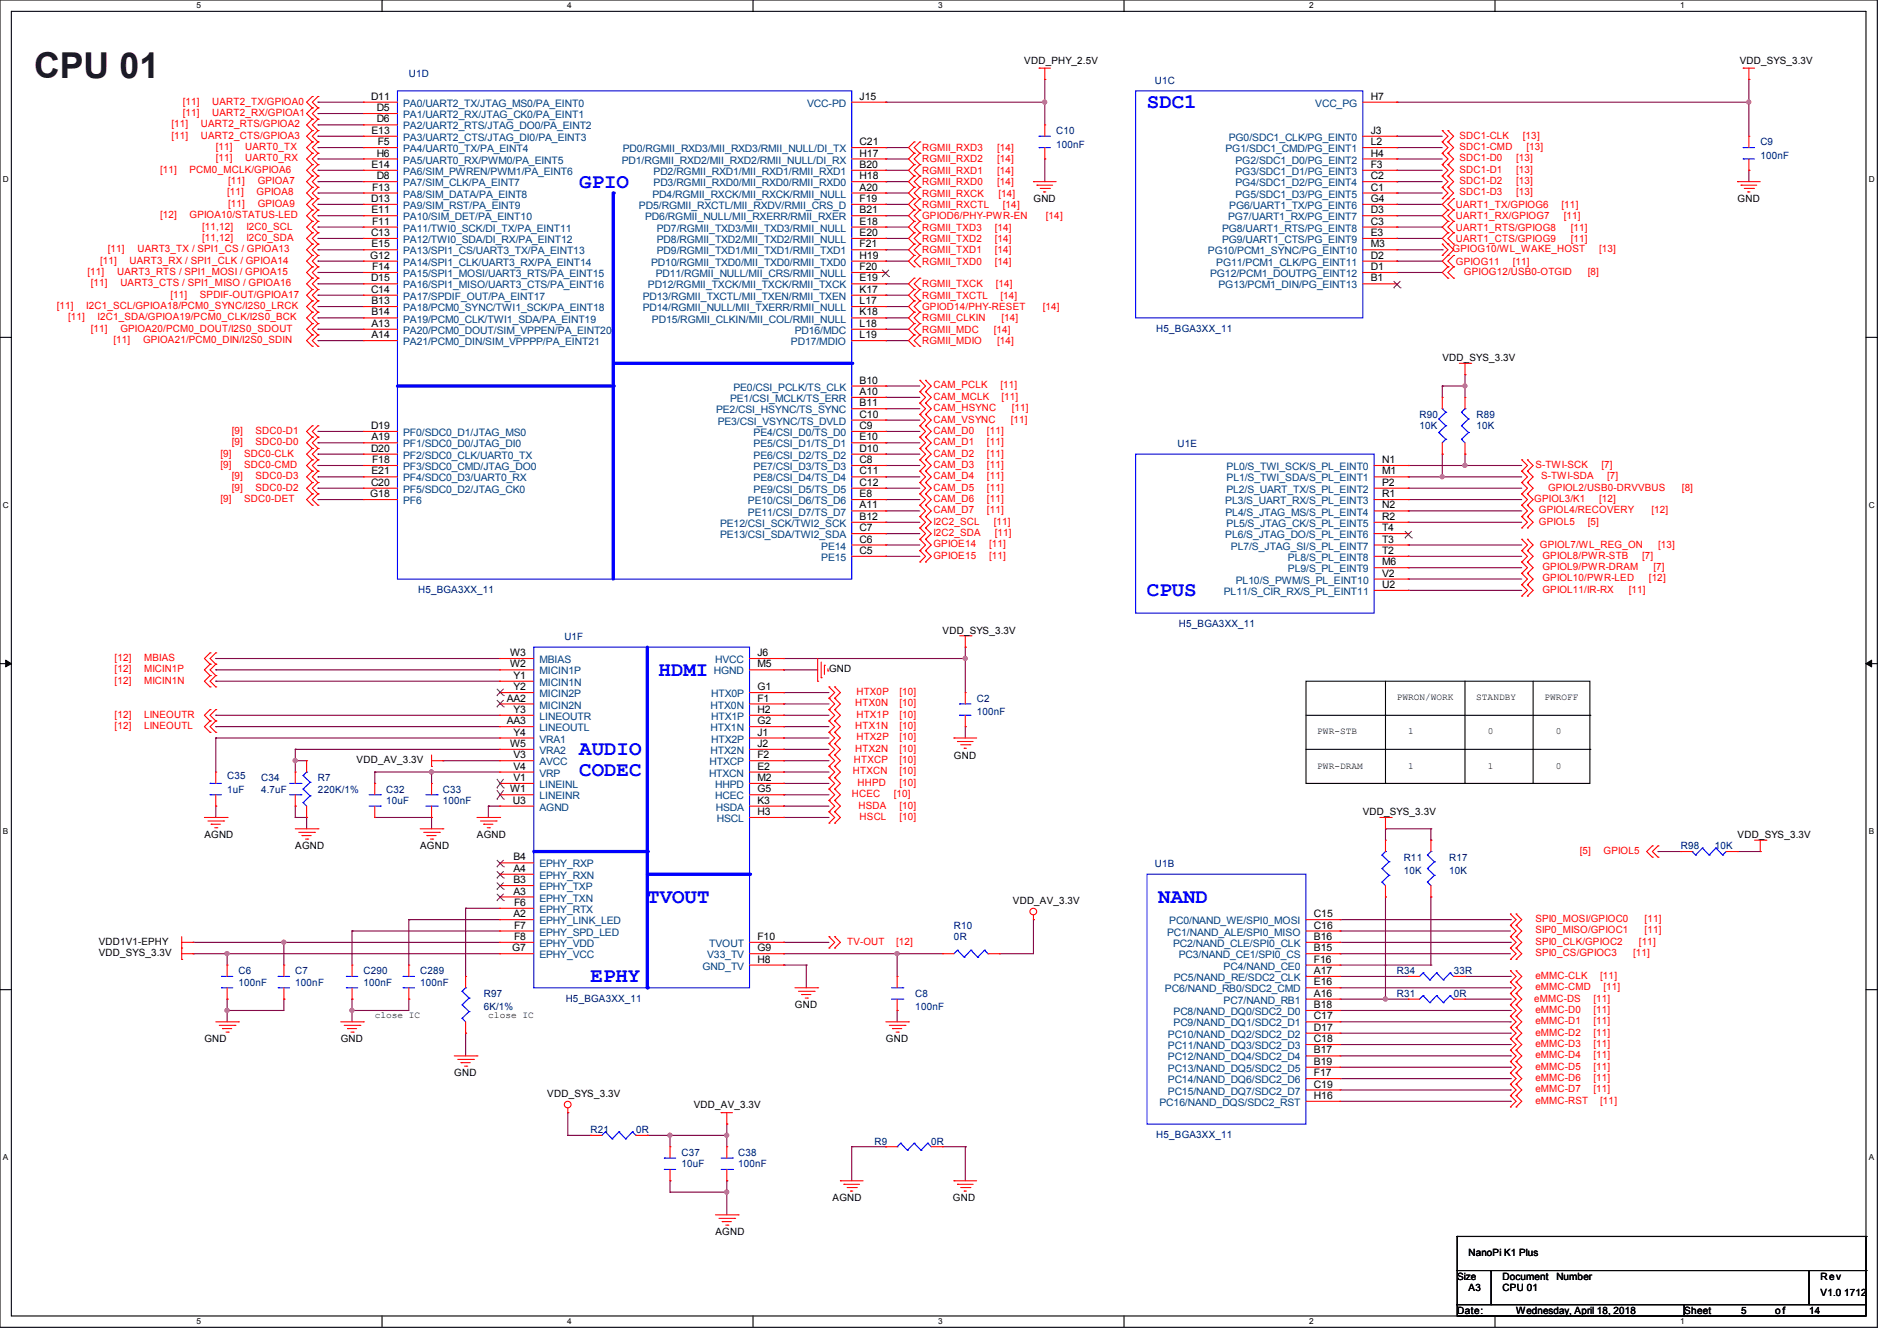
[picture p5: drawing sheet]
<svg xmlns="http://www.w3.org/2000/svg" width="297mm" height="210mm" viewBox="0 0 297 210" stroke-linecap="round" stroke-linejoin="round" font-family="sans-serif">
<defs><g id="words">
<text font-size="5.6" fill="#400000" x="5.3" y="12.3">CPU 01</text>
<g font-size="3.3" fill="#00f">
<text x="179.6" y="16.9">SDC1</text>
<text x="90.7" y="29.4">GPIO</text>
<text x="179.6" y="93.4">CPUS</text>
<text x="103.1" y="105.8">HDMI</text>
<text x="90.7" y="118.3">AUDIO</text>
<text x="90.7" y="121.5">CODEC</text>
<text x="101.3" y="141.4">TVOUT</text>
<text x="181.4" y="141.4">NAND</text>
<text x="92.5" y="153.8">EPHY</text>
</g>
<g font-size="1.6">
<text x="160.4" y="10">VDD_PHY_2.5V</text>
<text x="272.4" y="10">VDD_SYS_3.3V</text>
<text x="58.1" y="15.6">D11</text>
<text x="59" y="17.4">D5</text>
<text x="134.6" y="15.6">J15</text>
<text x="214.6" y="15.6">H7</text>
<text x="58.2" y="21">E13</text>
<text x="59" y="19.2">D6</text>
<text x="59.1" y="22.7">F5</text>
<text x="134.6" y="22.7">C21</text>
<text x="214.6" y="21">J3</text>
<text x="214.6" y="22.7">L2</text>
<text x="58.2" y="26.3">E14</text>
<text x="58.3" y="29.8">F13</text>
<text x="59" y="24.5">H6</text>
<text x="59" y="28.1">D8</text>
<text x="134.6" y="24.5">H17</text>
<text x="134.6" y="26.3">B20</text>
<text x="134.6" y="28.1">H18</text>
<text x="134.6" y="29.8">A20</text>
<text x="214.6" y="24.5">H4</text>
<text x="214.6" y="26.3">F3</text>
<text x="214.6" y="28.1">C2</text>
<text x="214.6" y="29.8">C1</text>
<text x="58.1" y="31.6">D13</text>
<text x="58.2" y="33.4">E11</text>
<text x="58.3" y="35.2">F11</text>
<text x="134.6" y="31.6">F19</text>
<text x="134.6" y="33.4">B21</text>
<text x="134.6" y="35.2">E18</text>
<text x="161.8" y="31.7">GND</text>
<text x="214.6" y="31.6">G4</text>
<text x="214.6" y="33.4">D3</text>
<text x="214.6" y="35.2">C3</text>
<text x="272.1" y="31.7">GND</text>
<text x="58" y="40.5">G12</text>
<text x="58.1" y="37">C13</text>
<text x="58.2" y="38.7">E15</text>
<text x="134.6" y="37">E20</text>
<text x="134.6" y="38.7">F21</text>
<text x="134.6" y="40.5">H19</text>
<text x="214.6" y="37">E3</text>
<text x="214.6" y="38.7">M3</text>
<text x="214.6" y="40.5">D2</text>
<text x="58.1" y="44.1">D15</text>
<text x="58.1" y="45.8">C14</text>
<text x="58.2" y="47.6">B13</text>
<text x="58.3" y="42.3">F14</text>
<text x="134.6" y="42.3">F20</text>
<text x="134.6" y="44.1">E19</text>
<text x="134.6" y="45.8">K17</text>
<text x="134.6" y="47.6">L17</text>
<text x="214.6" y="42.3">D1</text>
<text x="214.6" y="44.1">B1</text>
<text x="58.2" y="49.4">B14</text>
<text x="58.2" y="51.2">A13</text>
<text x="58.2" y="53">A14</text>
<text x="134.6" y="49.4">K18</text>
<text x="134.6" y="51.2">L18</text>
<text x="134.6" y="53">L19</text>
<text x="225.8" y="56.6">VDD_SYS_3.3V</text>
<text x="134.6" y="60.1">B10</text>
<text x="134.6" y="61.8">A10</text>
<text x="134.6" y="63.6">B11</text>
<text x="134.6" y="65.4">C10</text>
<text x="58.1" y="67.2">D19</text>
<text x="58.1" y="70.7">D20</text>
<text x="58.2" y="69">A19</text>
<text x="134.6" y="67.2">C9</text>
<text x="134.6" y="69">E10</text>
<text x="134.6" y="70.7">D10</text>
<text x="58" y="77.9">G18</text>
<text x="58.1" y="76.1">C20</text>
<text x="58.2" y="74.3">E21</text>
<text x="58.3" y="72.5">F18</text>
<text x="134.6" y="72.5">C8</text>
<text x="134.6" y="74.3">C11</text>
<text x="134.6" y="76.1">C12</text>
<text x="134.6" y="77.9">E8</text>
<text x="216.4" y="72.5">N1</text>
<text x="216.4" y="74.3">M1</text>
<text x="216.4" y="76.1">P2</text>
<text x="216.4" y="77.9">R1</text>
<text x="134.6" y="79.6">A11</text>
<text x="134.6" y="81.4">B12</text>
<text x="134.6" y="83.2">C7</text>
<text x="216.4" y="79.6">N2</text>
<text x="216.4" y="81.4">R2</text>
<text x="216.4" y="83.2">T4</text>
<text x="134.6" y="85">C6</text>
<text x="134.6" y="86.7">C5</text>
<text x="216.4" y="85">T3</text>
<text x="216.4" y="86.7">T2</text>
<text x="216.4" y="88.5">M6</text>
<text x="216.4" y="90.3">V2</text>
<text x="216.4" y="92.1">U2</text>
<text x="147.6" y="99.2">VDD_SYS_3.3V</text>
<text x="79.8" y="102.7">W3</text>
<text x="79.8" y="104.5">W2</text>
<text x="80.4" y="106.3">Y1</text>
<text x="118.6" y="102.7">J6</text>
<text x="118.6" y="104.5">M5</text>
<text x="129.8" y="105.3">GND</text>
<text x="79.3" y="113.4">AA3</text>
<text x="79.3" y="109.9">AA2</text>
<text x="80.4" y="111.6">Y3</text>
<text x="80.4" y="108.1">Y2</text>
<text x="118.6" y="108.1">G1</text>
<text x="118.6" y="109.9">F1</text>
<text x="118.6" y="111.6">H2</text>
<text x="118.6" y="113.4">G2</text>
<text x="55.8" y="119.5">VDD_AV_3.3V</text>
<text x="79.8" y="117">W5</text>
<text x="80.4" y="115.2">Y4</text>
<text x="80.4" y="118.7">V3</text>
<text x="118.6" y="115.2">J1</text>
<text x="118.6" y="117">J2</text>
<text x="118.6" y="118.7">F2</text>
<text x="149.4" y="118.8">GND</text>
<text x="79.8" y="124.1">W1</text>
<text x="80.3" y="125.9">U3</text>
<text x="80.4" y="120.5">V4</text>
<text x="80.4" y="122.3">V1</text>
<text x="118.6" y="120.5">E2</text>
<text x="118.6" y="122.3">M2</text>
<text x="118.6" y="124.1">G5</text>
<text x="118.6" y="125.9">K3</text>
<text x="32" y="131.2">AGND</text>
<text x="74.7" y="131.2">AGND</text>
<text x="118.6" y="127.6">H3</text>
<text x="213.4" y="127.7">VDD_SYS_3.3V</text>
<text x="272.1" y="131.2">VDD_SYS_3.3V</text>
<text x="46.2" y="133">AGND</text>
<text x="65.8" y="133">AGND</text>
<text x="80.4" y="134.7">B4</text>
<text x="80.4" y="136.5">A4</text>
<text x="80.4" y="138.3">B3</text>
<text x="80.4" y="140.1">A3</text>
<text x="80.4" y="143.6">A2</text>
<text x="80.5" y="141.9">F6</text>
<text x="158.6" y="141.6">VDD_AV_3.3V</text>
<text x="205.7" y="143.6">C15</text>
<text x="15.5" y="148">VDD1V1-EPHY</text>
<text x="15.5" y="149.7">VDD_SYS_3.3V</text>
<text x="80.2" y="149">G7</text>
<text x="80.5" y="145.4">F7</text>
<text x="80.5" y="147.2">F8</text>
<text x="118.6" y="147.2">F10</text>
<text x="118.6" y="149">G9</text>
<text x="205.7" y="145.4">C16</text>
<text x="205.7" y="147.2">B16</text>
<text x="205.7" y="149">B15</text>
<text x="118.6" y="150.7">H8</text>
<text x="205.7" y="150.7">F16</text>
<text x="205.7" y="152.5">A17</text>
<text x="205.7" y="154.3">E16</text>
<text x="124.5" y="157.9">GND</text>
<text x="205.7" y="156.1">A16</text>
<text x="205.7" y="157.9">B18</text>
<text x="205.7" y="159.6">C17</text>
<text x="205.7" y="161.4">D17</text>
<text x="32" y="163.2">GND</text>
<text x="53.3" y="163.2">GND</text>
<text x="138.7" y="163.2">GND</text>
<text x="205.7" y="163.2">C18</text>
<text x="205.7" y="165">B17</text>
<text x="205.7" y="166.8">B19</text>
<text x="71.1" y="168.6">GND</text>
<text x="85.7" y="171.8">VDD_SYS_3.3V</text>
<text x="108.6" y="173.6">VDD_AV_3.3V</text>
<text x="205.7" y="168.5">F17</text>
<text x="205.7" y="170.3">C19</text>
<text x="205.7" y="172.1">H16</text>
<text x="130.4" y="188.1">AGND</text>
<text x="149.2" y="188.1">GND</text>
<text x="112" y="193.5">AGND</text>
<text x="229.9" y="196.7">NanoPi K1 Plus</text>
<text x="228.1" y="200.4">Size</text>
<text x="229.9" y="202.2">A3</text>
<text x="235.2" y="200.4">Document</text>
<text x="235.3" y="202.2">CPU 01</text>
<text x="243.7" y="200.4">Number</text>
<text x="285" y="200.4">Rev</text>
<text x="285" y="202.9">V1.0 1712</text>
<text x="228.1" y="205.7">Date:</text>
<text x="237.4" y="205.7">Wednesday, April 18, 2018</text>
<text x="263.7" y="205.7">Sheet</text>
<text x="272.6" y="205.7">5</text>
<text x="277.9" y="205.7">o f</text>
<text x="283.3" y="205.7">14</text>
</g>
<g font-size="1.6" fill="#f00">
<text x="28.6" y="16.4">[11]</text>
<text x="33.2" y="16.4">UART2_TX/GPIOA0</text>
<text x="26.8" y="21.7">[11]</text>
<text x="26.8" y="19.9">[11]</text>
<text x="28.6" y="18.2">[11]</text>
<text x="31.5" y="21.7">UART2_CTS/GPIOA3</text>
<text x="31.5" y="19.9">UART2_RTS/GPIOA2</text>
<text x="33.2" y="18.2">UART2_RX/GPIOA1</text>
<text x="33.8" y="23.5">[11]</text>
<text x="38.4" y="23.5">UART0_TX</text>
<text x="144.4" y="23.7">RGMII_RXD3</text>
<text x="156.1" y="23.7">[14]</text>
<text x="228.5" y="21.7">SDC1-CLK</text>
<text x="228.5" y="23.5">SDC1-CMD</text>
<text x="238.4" y="21.7">[13]</text>
<text x="239" y="23.5">[13]</text>
<text x="25.1" y="27.1">[11]</text>
<text x="29.7" y="27.1">PCM0_MCLK/GPIOA6</text>
<text x="33.8" y="25.3">[11]</text>
<text x="35.7" y="28.8">[11]</text>
<text x="38.4" y="25.3">UART0_RX</text>
<text x="40.3" y="28.8">GPIOA7</text>
<text x="144.4" y="25.4">RGMII_RXD2</text>
<text x="144.4" y="27.2">RGMII_RXD1</text>
<text x="144.4" y="29">RGMII_RXD0</text>
<text x="156.1" y="25.4">[14]</text>
<text x="156.1" y="27.2">[14]</text>
<text x="156.1" y="29">[14]</text>
<text x="228.5" y="25.3">SDC1-D0</text>
<text x="228.5" y="27.1">SDC1-D1</text>
<text x="228.5" y="28.8">SDC1-D2</text>
<text x="237.4" y="25.3">[13]</text>
<text x="237.4" y="27.1">[13]</text>
<text x="237.4" y="28.8">[13]</text>
<text x="25.1" y="34.2">[12]</text>
<text x="29.7" y="34.2">GPIOA10/STATUS-LED</text>
<text x="31.7" y="35.9">[11,12]</text>
<text x="35.6" y="30.6">[11]</text>
<text x="35.7" y="32.4">[11]</text>
<text x="38.6" y="35.9">I2C0_SCL</text>
<text x="40.2" y="30.6">GPIOA8</text>
<text x="40.3" y="32.4">GPIOA9</text>
<text x="144.4" y="30.8">RGMII_RXCK</text>
<text x="144.4" y="32.6">RGMII_RXCTL</text>
<text x="144.4" y="34.3">GPIOD6/PHY-PWR-EN</text>
<text x="156.3" y="30.8">[14]</text>
<text x="157" y="32.6">[14]</text>
<text x="163.8" y="34.3">[14]</text>
<text x="227.9" y="32.6">UART1_TX/GPIOG6</text>
<text x="227.9" y="34.3">UART1_RX/GPIOG7</text>
<text x="228.5" y="30.6">SDC1-D3</text>
<text x="237.4" y="30.6">[13]</text>
<text x="244.5" y="32.6">[11]</text>
<text x="244.8" y="34.3">[11]</text>
<text x="15.7" y="41.3">[11]</text>
<text x="16.9" y="39.5">[11]</text>
<text x="20.3" y="41.3">UART3_RX / SPI1_CLK / GPIOA14</text>
<text x="21.5" y="39.5">UART3_TX / SPI1_CS / GPIOA13</text>
<text x="31.7" y="37.7">[11,12]</text>
<text x="38.6" y="37.7">I2C0_SDA</text>
<text x="144.4" y="36.1">RGMII_TXD3</text>
<text x="144.4" y="37.9">RGMII_TXD2</text>
<text x="144.4" y="39.7">RGMII_TXD1</text>
<text x="144.4" y="41.4">RGMII_TXD0</text>
<text x="155.8" y="36.1">[14]</text>
<text x="155.8" y="37.9">[14]</text>
<text x="155.8" y="39.7">[14]</text>
<text x="155.8" y="41.4">[14]</text>
<text x="227.4" y="39.5">GPIOG10/WL_WAKE_HOST</text>
<text x="227.9" y="36.1">UART1_RTS/GPIOG8</text>
<text x="227.9" y="37.9">UART1_CTS/GPIOG9</text>
<text x="227.9" y="41.4">GPIOG11</text>
<text x="236.8" y="41.4">[11]</text>
<text x="245.9" y="36.1">[11]</text>
<text x="245.9" y="37.9">[11]</text>
<text x="250.4" y="39.5">[13]</text>
<text x="13.7" y="43.1">[11]</text>
<text x="14.2" y="44.8">[11]</text>
<text x="18.3" y="43.1">UART3_RTS / SPI1_MOSI / GPIOA15</text>
<text x="18.8" y="44.8">UART3_CTS / SPI1_MISO / GPIOA16</text>
<text x="26.7" y="46.6">[11]</text>
<text x="31.3" y="46.6">SPDIF-OUT/GPIOA17</text>
<text x="144.4" y="45">RGMII_TXCK</text>
<text x="144.4" y="46.8">RGMII_TXCTL</text>
<text x="155.9" y="45">[14]</text>
<text x="156.6" y="46.8">[14]</text>
<text x="229.2" y="43.1">GPIOG12/USB0-OTGID</text>
<text x="248.6" y="43.1">[8]</text>
<text x="8.9" y="48.4">[11]</text>
<text x="10.7" y="50.2">[11]</text>
<text x="13.5" y="48.4">I2C1_SCL/GPIOA18/PCM0_SYNC/I2S0_LRCK</text>
<text x="14.2" y="51.9">[11]</text>
<text x="15.3" y="50.2">I2C1_SDA/GPIOA19/PCM0_CLK/I2S0_BCK</text>
<text x="17.8" y="53.7">[11]</text>
<text x="18.8" y="51.9">GPIOA20/PCM0_DOUT/I2S0_SDOUT</text>
<text x="22.4" y="53.7">GPIOA21/PCM0_DIN/I2S0_SDIN</text>
<text x="144.4" y="50.3">RGMII_CLKIN</text>
<text x="144.4" y="52.1">RGMII_MDC</text>
<text x="144.4" y="53.9">RGMII_MDIO</text>
<text x="144.4" y="48.6">GPIOD14/PHY-RESET</text>
<text x="155.6" y="52.1">[14]</text>
<text x="156.1" y="53.9">[14]</text>
<text x="156.8" y="50.3">[14]</text>
<text x="163.2" y="48.6">[14]</text>
<text x="146.1" y="60.8">CAM_PCLK</text>
<text x="146.1" y="62.6">CAM_MCLK</text>
<text x="146.1" y="64.4">CAM_HSYNC</text>
<text x="156.6" y="60.8">[11]</text>
<text x="156.8" y="62.6">[11]</text>
<text x="158.4" y="64.4">[11]</text>
<text x="34.5" y="71.5">[9]</text>
<text x="36.3" y="69.7">[9]</text>
<text x="36.3" y="67.9">[9]</text>
<text x="38.2" y="71.5">SDC0-CLK</text>
<text x="40" y="69.7">SDC0-D0</text>
<text x="40" y="67.9">SDC0-D1</text>
<text x="146.1" y="66.2">CAM_VSYNC</text>
<text x="146.1" y="67.9">CAM_D0</text>
<text x="146.1" y="69.7">CAM_D1</text>
<text x="146.1" y="71.5">CAM_D2</text>
<text x="154.5" y="67.9">[11]</text>
<text x="154.5" y="69.7">[11]</text>
<text x="154.5" y="71.5">[11]</text>
<text x="158.3" y="66.2">[11]</text>
<text x="34.5" y="73.3">[9]</text>
<text x="36.3" y="75.1">[9]</text>
<text x="36.3" y="76.8">[9]</text>
<text x="38.2" y="73.3">SDC0-CMD</text>
<text x="40" y="75.1">SDC0-D3</text>
<text x="40" y="76.8">SDC0-D2</text>
<text x="146.1" y="73.3">CAM_D3</text>
<text x="146.1" y="75.1">CAM_D4</text>
<text x="146.1" y="76.8">CAM_D5</text>
<text x="154.5" y="73.3">[11]</text>
<text x="154.5" y="75.1">[11]</text>
<text x="154.5" y="76.8">[11]</text>
<text x="240.4" y="73.3">S-TWI-SCK</text>
<text x="241.3" y="75.1">S-TWI-SDA</text>
<text x="242.4" y="76.8">GPIOL2/USB0-DRVVBUS</text>
<text x="250.7" y="73.3">[7]</text>
<text x="251.6" y="75.1">[7]</text>
<text x="263.3" y="76.8">[8]</text>
<text x="34.5" y="78.6">[9]</text>
<text x="38.2" y="78.6">SDC0-DET</text>
<text x="146.1" y="78.6">CAM_D6</text>
<text x="146.1" y="80.4">CAM_D7</text>
<text x="146.1" y="82.2">I2C2_SCL</text>
<text x="146.1" y="83.9">I2C2_SDA</text>
<text x="154.5" y="78.6">[11]</text>
<text x="154.5" y="80.4">[11]</text>
<text x="155.6" y="82.2">[11]</text>
<text x="155.8" y="83.9">[11]</text>
<text x="240.2" y="78.6">GPIOL3/K1</text>
<text x="240.9" y="80.4">GPIOL4/RECOVERY</text>
<text x="240.9" y="82.2">GPIOL5</text>
<text x="248.6" y="82.2">[5]</text>
<text x="250.4" y="78.6">[12]</text>
<text x="258.5" y="80.4">[12]</text>
<text x="146.1" y="85.7">GPIOE14</text>
<text x="146.1" y="87.5">GPIOE15</text>
<text x="154.9" y="85.7">[11]</text>
<text x="154.9" y="87.5">[11]</text>
<text x="241.1" y="85.9">GPIOL7/WL_REG_ON</text>
<text x="241.5" y="89.3">GPIOL9/PWR-DRAM</text>
<text x="241.5" y="87.5">GPIOL8/PWR-STB</text>
<text x="257.1" y="87.5">[7]</text>
<text x="258.9" y="89.3">[7]</text>
<text x="259.6" y="85.9">[13]</text>
<text x="241.5" y="91.1">GPIOL10/PWR-LED</text>
<text x="241.5" y="92.8">GPIOL11/IR-RX</text>
<text x="255" y="92.8">[11]</text>
<text x="258.2" y="91.1">[12]</text>
<text x="18" y="105.3">[12]</text>
<text x="18" y="103.5">[12]</text>
<text x="18" y="107.1">[12]</text>
<text x="22.6" y="105.3">MICIN1P</text>
<text x="22.6" y="103.5">MBIAS</text>
<text x="22.6" y="107.1">MICIN1N</text>
<text x="18" y="112.4">[12]</text>
<text x="22.6" y="112.4">LINEOUTR</text>
<text x="133.9" y="110.6">HTX0N</text>
<text x="134.1" y="108.8">HTX0P</text>
<text x="134.1" y="112.4">HTX1P</text>
<text x="140.8" y="108.8">[10]</text>
<text x="140.8" y="112.4">[10]</text>
<text x="140.8" y="110.6">[10]</text>
<text x="18" y="114.2">[12]</text>
<text x="22.6" y="114.2">LINEOUTL</text>
<text x="133.7" y="119.5">HTXCP</text>
<text x="133.9" y="114.2">HTX1N</text>
<text x="133.9" y="117.7">HTX2N</text>
<text x="134.1" y="116">HTX2P</text>
<text x="140.8" y="114.2">[10]</text>
<text x="140.8" y="116">[10]</text>
<text x="140.8" y="117.7">[10]</text>
<text x="140.8" y="119.5">[10]</text>
<text x="133.4" y="124.8">HCEC</text>
<text x="133.5" y="121.3">HTXCN</text>
<text x="134.2" y="123.1">HHPD</text>
<text x="139.9" y="124.8">[10]</text>
<text x="140.8" y="121.3">[10]</text>
<text x="140.8" y="123.1">[10]</text>
<text x="134.4" y="126.6">HSDA</text>
<text x="134.6" y="128.4">HSCL</text>
<text x="140.8" y="128.4">[10]</text>
<text x="140.8" y="126.6">[10]</text>
<text x="247.3" y="133.7">[5]</text>
<text x="251.1" y="133.7">GPIOL5</text>
<text x="132.6" y="148">TV-OUT</text>
<text x="140.3" y="148">[12]</text>
<text x="240.4" y="144.4">SPI0_MOSI/GPIOC0</text>
<text x="240.4" y="146.2">SIP0_MISO/GPIOC1</text>
<text x="240.4" y="148">SPI0_CLK/GPIOC2</text>
<text x="240.4" y="149.7">SPI0_CS/GPIOC3</text>
<text x="255.7" y="149.7">[11]</text>
<text x="256.6" y="148">[11]</text>
<text x="257.5" y="144.4">[11]</text>
<text x="257.5" y="146.2">[11]</text>
<text x="240.4" y="153.3">eMMC-CLK</text>
<text x="240.4" y="155.1">eMMC-CMD</text>
<text x="250.5" y="153.3">[11]</text>
<text x="251.1" y="155.1">[11]</text>
<text x="240.2" y="156.8">eMMC-DS</text>
<text x="240.4" y="158.6">eMMC-D0</text>
<text x="240.4" y="160.4">eMMC-D1</text>
<text x="249.5" y="158.6">[11]</text>
<text x="249.5" y="160.4">[11]</text>
<text x="249.5" y="156.8">[11]</text>
<text x="240.4" y="162.2">eMMC-D2</text>
<text x="240.4" y="164">eMMC-D3</text>
<text x="240.4" y="165.7">eMMC-D4</text>
<text x="240.4" y="167.5">eMMC-D5</text>
<text x="249.5" y="162.2">[11]</text>
<text x="249.5" y="164">[11]</text>
<text x="249.5" y="165.7">[11]</text>
<text x="249.5" y="167.5">[11]</text>
<text x="240.4" y="169.3">eMMC-D6</text>
<text x="240.4" y="171.1">eMMC-D7</text>
<text x="240.4" y="172.8">eMMC-RST</text>
<text x="249.5" y="169.3">[11]</text>
<text x="249.5" y="171.1">[11]</text>
<text x="250.5" y="172.8">[11]</text>
</g>
<g font-size="1.6" fill="#004080">
<text x="63.1" y="16.7">PA0/UART2_TX/JTAG_MS0/PA_EINT0</text>
<text x="126.4" y="16.7">VCC-PD</text>
<text x="205.9" y="16.7">VCC_PG</text>
<text x="63.1" y="18.5">PA1/UART2_RX/JTAG_CK0/PA_EINT1</text>
<text x="63.1" y="20.3">PA2/UART2_RTS/JTAG_DO0/PA_EINT2</text>
<text x="63.1" y="22.1">PA3/UART2_CTS/JTAG_DI0/PA_EINT3</text>
<text x="63.1" y="23.8">PA4/UART0_TX/PA_EINT4</text>
<text x="97.5" y="23.8">PD0/RGMII_RXD3/MII_RXD3/RMII_NULL/DI_TX</text>
<text x="191.9" y="23.8">PG1/SDC1_CMD/PG_EINT1</text>
<text x="192.4" y="22.1">PG0/SDC1_CLK/PG_EINT0</text>
<text x="63.1" y="25.6">PA5/UART0_RX/PWM0/PA_EINT5</text>
<text x="63.1" y="27.4">PA6/SIM_PWREN/PWM1/PA_EINT6</text>
<text x="63.1" y="29.2">PA7/SIM_CLK/PA_EINT7</text>
<text x="97.3" y="25.6">PD1/RGMII_RXD2/MII_RXD2/RMII_NULL/DI_RX</text>
<text x="102.3" y="27.4">PD2/RGMII_RXD1/MII_RXD1/RMII_RXD1</text>
<text x="102.3" y="29.2">PD3/RGMII_RXD0/MII_RXD0/RMII_RXD0</text>
<text x="193.4" y="25.6">PG2/SDC1_D0/PG_EINT2</text>
<text x="193.4" y="27.4">PG3/SDC1_D1/PG_EINT3</text>
<text x="193.4" y="29.2">PG4/SDC1_D2/PG_EINT4</text>
<text x="63.1" y="30.9">PA8/SIM_DATA/PA_EINT8</text>
<text x="63.1" y="32.7">PA9/SIM_RST/PA_EINT9</text>
<text x="63.1" y="34.5">PA10/SIM_DET/PA_EINT10</text>
<text x="100" y="32.7">PD5/RGMII_RXCTL/MII_RXDV/RMII_CRS_D</text>
<text x="101" y="34.5">PD6/RGMII_NULL/MII_RXERR/RMII_RXER</text>
<text x="102.2" y="30.9">PD4/RGMII_RXCK/MII_RXCK/RMII_NULL</text>
<text x="192.3" y="34.5">PG7/UART1_RX/PG_EINT7</text>
<text x="192.5" y="32.7">PG6/UART1_TX/PG_EINT6</text>
<text x="193.4" y="30.9">PG5/SDC1_D3/PG_EINT5</text>
<text x="63.1" y="36.3">PA11/TWI0_SCK/DI_TX/PA_EINT11</text>
<text x="63.1" y="38.1">PA12/TWI0_SDA/DI_RX/PA_EINT12</text>
<text x="63.1" y="39.8">PA13/SPI1_CS/UART3_TX/PA_EINT13</text>
<text x="63.1" y="41.6">PA14/SPI1_CLK/UART3_RX/PA_EINT14</text>
<text x="101.9" y="41.6">PD10/RGMII_TXD0/MII_TXD0/RMII_TXD0</text>
<text x="102.8" y="36.3">PD7/RGMII_TXD3/MII_TXD3/RMII_NULL</text>
<text x="102.8" y="38.1">PD8/RGMII_TXD2/MII_TXD2/RMII_NULL</text>
<text x="102.8" y="39.8">PD9/RGMII_TXD1/MII_TXD1/RMII_TXD1</text>
<text x="189.1" y="39.8">PG10/PCM1_SYNC/PG_EINT10</text>
<text x="190.4" y="41.6">PG11/PCM1_CLK/PG_EINT11</text>
<text x="191.3" y="36.3">PG8/UART1_RTS/PG_EINT8</text>
<text x="191.3" y="38.1">PG9/UART1_CTS/PG_EINT9</text>
<text x="63.1" y="43.4">PA15/SPI1_MOSI/UART3_RTS/PA_EINT15</text>
<text x="63.1" y="45.2">PA16/SPI1_MISO/UART3_CTS/PA_EINT16</text>
<text x="63.1" y="46.9">PA17/SPDIF_OUT/PA_EINT17</text>
<text x="100.6" y="46.9">PD13/RGMII_TXCTL/MII_TXEN/RMII_TXEN</text>
<text x="101.4" y="45.2">PD12/RGMII_TXCK/MII_TXCK/RMII_TXCK</text>
<text x="102.7" y="43.4">PD11/RGMII_NULL/MII_CRS/RMII_NULL</text>
<text x="189.5" y="43.4">PG12/PCM1_DOUTPG_EINT12</text>
<text x="190.8" y="45.2">PG13/PCM1_DIN/PG_EINT13</text>
<text x="63.1" y="48.7">PA18/PCM0_SYNC/TWI1_SCK/PA_EINT18</text>
<text x="63.1" y="50.5">PA19/PCM0_CLK/TWI1_SDA/PA_EINT19</text>
<text x="63.1" y="52.3">PA20/PCM0_DOUT/SIM_VPPEN/PA_EINT20</text>
<text x="100.6" y="48.7">PD14/RGMII_NULL/MII_TXERR/RMII_NULL</text>
<text x="102.1" y="50.5">PD15/RGMII_CLKIN/MII_COL/RMII_NULL</text>
<text x="124.4" y="52.3">PD16/MDC</text>
<text x="63.1" y="54.1">PA21/PCM0_DIN/SIM_VPPPP/PA_EINT21</text>
<text x="123.8" y="54.1">PD17/MDIO</text>
<text x="112.1" y="64.7">PE2/CSI_HSYNC/TS_SYNC</text>
<text x="114.3" y="63">PE1/CSI_MCLK/TS_ERR</text>
<text x="114.8" y="61.2">PE0/CSI_PCLK/TS_CLK</text>
<text x="63.1" y="68.3">PF0/SDC0_D1/JTAG_MS0</text>
<text x="63.1" y="70.1">PF1/SDC0_D0/JTAG_DI0</text>
<text x="63.1" y="71.8">PF2/SDC0_CLK/UART0_TX</text>
<text x="112.4" y="66.5">PE3/CSI_VSYNC/TS_DVLD</text>
<text x="118" y="68.3">PE4/CSI_D0/TS_D0</text>
<text x="118" y="70.1">PE5/CSI_D1/TS_D1</text>
<text x="118" y="71.8">PE6/CSI_D2/TS_D2</text>
<text x="63.1" y="73.6">PF3/SDC0_CMD/JTAG_DO0</text>
<text x="63.1" y="75.4">PF4/SDC0_D3/UART0_RX</text>
<text x="63.1" y="77.2">PF5/SDC0_D2/JTAG_CK0</text>
<text x="118" y="73.6">PE7/CSI_D3/TS_D3</text>
<text x="118" y="75.4">PE8/CSI_D4/TS_D4</text>
<text x="118" y="77.2">PE9/CSI_D5/TS_D5</text>
<text x="192" y="77.2">PL2/S_UART_TX/S_PL_EINT2</text>
<text x="192" y="73.6">PL0/S_TWI_SCK/S_PL_EINT0</text>
<text x="192" y="75.4">PL1/S_TWI_SDA/S_PL_EINT1</text>
<text x="63.1" y="79">PF6</text>
<text x="112.7" y="82.5">PE12/CSI_SCK/TWI2_SCK</text>
<text x="117.1" y="79">PE10/CSI_D6/TS_D6</text>
<text x="117.1" y="80.7">PE11/CSI_D7/TS_D7</text>
<text x="191.8" y="79">PL3/S_UART_RX/S_PL_EINT3</text>
<text x="191.9" y="80.7">PL4/S_JTAG_MS/S_PL_EINT4</text>
<text x="192" y="82.5">PL5/S_JTAG_CK/S_PL_EINT5</text>
<text x="112.7" y="84.3">PE13/CSI_SDA/TWI2_SDA</text>
<text x="128.6" y="86.1">PE14</text>
<text x="128.6" y="87.8">PE15</text>
<text x="191.8" y="84.3">PL6/S_JTAG_DO/S_PL_EINT6</text>
<text x="192.7" y="86.1">PL7/S_JTAG_SI/S_PL_EINT7</text>
<text x="201.7" y="87.8">PL8/S_PL_EINT8</text>
<text x="201.7" y="89.6">PL9/S_PL_EINT9</text>
<text x="191.6" y="93.2">PL11/S_CIR_RX/S_PL_EINT11</text>
<text x="193.5" y="91.4">PL10/S_PWM/S_PL_EINT10</text>
<text x="84.5" y="103.8">MBIAS</text>
<text x="84.5" y="107.4">MICIN1N</text>
<text x="84.5" y="105.6">MICIN1P</text>
<text x="111.8" y="105.6">HGND</text>
<text x="112" y="103.8">HVCC</text>
<text x="84.5" y="112.7">LINEOUTR</text>
<text x="84.5" y="111">MICIN2N</text>
<text x="84.5" y="109.2">MICIN2P</text>
<text x="111.3" y="111">HTX0N</text>
<text x="111.3" y="109.2">HTX0P</text>
<text x="111.3" y="112.7">HTX1P</text>
<text x="84.5" y="114.5">LINEOUTL</text>
<text x="84.5" y="116.3">VRA1</text>
<text x="84.5" y="118.1">VRA2</text>
<text x="84.5" y="119.8">AVCC</text>
<text x="111.1" y="119.8">HTXCP</text>
<text x="111.3" y="114.5">HTX1N</text>
<text x="111.3" y="118.1">HTX2N</text>
<text x="111.3" y="116.3">HTX2P</text>
<text x="84.5" y="121.6">VRP</text>
<text x="84.5" y="125.2">LINEINR</text>
<text x="84.5" y="123.4">LINEINL</text>
<text x="111" y="121.6">HTXCN</text>
<text x="112" y="123.4">HHPD</text>
<text x="112" y="125.2">HCEC</text>
<text x="84.5" y="127">AGND</text>
<text x="112.1" y="127">HSDA</text>
<text x="112.2" y="128.7">HSCL</text>
<text x="84.5" y="135.8">EPHY_RXP</text>
<text x="84.5" y="137.6">EPHY_RXN</text>
<text x="84.5" y="139.4">EPHY_TXP</text>
<text x="84.5" y="141.2">EPHY_TXN</text>
<text x="84.5" y="143">EPHY_RTX</text>
<text x="84.5" y="144.7">EPHY_LINK_LED</text>
<text x="84.5" y="146.5">EPHY_SPD_LED</text>
<text x="84.5" y="148.3">EPHY_VDD</text>
<text x="111" y="148.3">TVOUT</text>
<text x="182.7" y="146.5">PC1/NAND_ALE/SPI0_MISO</text>
<text x="183.1" y="144.7">PC0/NAND_WE/SPI0_MOSI</text>
<text x="183.7" y="148.3">PC2/NAND_CLE/SPI0_CLK</text>
<text x="84.5" y="150.1">EPHY_VCC</text>
<text x="110" y="151.8">GND_TV</text>
<text x="110.7" y="150.1">V33_TV</text>
<text x="182.4" y="155.4">PC6/NAND_RB0/SDC2_CMD</text>
<text x="183.8" y="153.6">PC5/NAND_RE/SDC2_CLK</text>
<text x="184.5" y="150.1">PC3/NAND_CE1/SPI0_CS</text>
<text x="191.6" y="151.8">PC4/NAND_CE0</text>
<text x="183.7" y="159">PC8/NAND_DQ0/SDC2_D0</text>
<text x="183.7" y="160.7">PC9/NAND_DQ1/SDC2_D1</text>
<text x="191.6" y="157.2">PC7/NAND_RB1</text>
<text x="182.9" y="162.5">PC10/NAND_DQ2/SDC2_D2</text>
<text x="182.9" y="164.3">PC11/NAND_DQ3/SDC2_D3</text>
<text x="182.9" y="166.1">PC12/NAND_DQ4/SDC2_D4</text>
<text x="182.9" y="167.9">PC13/NAND_DQ5/SDC2_D5</text>
<text x="181.5" y="173.2">PC16/NAND_DQS/SDC2_RST</text>
<text x="182.9" y="169.6">PC14/NAND_DQ6/SDC2_D6</text>
<text x="182.9" y="171.4">PC15/NAND_DQ7/SDC2_D7</text>
</g>
<g font-size="1.6" fill="#000080">
<text x="64" y="12.1">U1D</text>
<text x="180.8" y="13.2">U1C</text>
<text x="165.4" y="21">C10</text>
<text x="165.4" y="23.1">100nF</text>
<text x="275.6" y="22.8">C9</text>
<text x="275.6" y="24.9">100nF</text>
<text x="181" y="51.9">H5_BGA3XX_11</text>
<text x="222.3" y="65.4">R90</text>
<text x="231.2" y="65.4">R89</text>
<text x="184.4" y="70.1">U1E</text>
<text x="222.3" y="67.2">10K</text>
<text x="231.2" y="67.2">10K</text>
<text x="65.5" y="92.8">H5_BGA3XX_11</text>
<text x="88.4" y="100.3">U1F</text>
<text x="184.6" y="98.2">H5_BGA3XX_11</text>
<text x="152.9" y="109.9">C2</text>
<text x="152.9" y="112">100nF</text>
<text x="35.6" y="122">C35</text>
<text x="35.6" y="124.1">1uF</text>
<text x="40.9" y="122.3">C34</text>
<text x="40.9" y="124.1">4.7uF</text>
<text x="49.8" y="122.3">R7</text>
<text x="49.8" y="124.1">220K/1%</text>
<text x="60.5" y="124.1">C32</text>
<text x="60.5" y="125.9">10uF</text>
<text x="69.3" y="124.1">C33</text>
<text x="69.3" y="125.9">100nF</text>
<text x="180.8" y="135.8">U1B</text>
<text x="219.8" y="134.8">R11</text>
<text x="219.8" y="136.9">10K</text>
<text x="226.9" y="134.8">R17</text>
<text x="226.9" y="136.9">10K</text>
<text x="263.2" y="133">R98</text>
<text x="268.5" y="133">10K</text>
<text x="149.4" y="145.5">R10</text>
<text x="149.4" y="147.2">0R</text>
<text x="37.3" y="152.6">C6</text>
<text x="37.3" y="154.3">100nF</text>
<text x="46.2" y="152.6">C7</text>
<text x="46.2" y="154.3">100nF</text>
<text x="56.9" y="152.6">C290</text>
<text x="56.9" y="154.3">100nF</text>
<text x="65.8" y="152.6">C289</text>
<text x="65.8" y="154.3">100nF</text>
<text x="218.7" y="152.6">R34</text>
<text x="227.6" y="152.6">33R</text>
<text x="75.7" y="156.1">R97</text>
<text x="75.7" y="158.2">6K/1%</text>
<text x="88.6" y="156.8">H5_BGA3XX_11</text>
<text x="143.3" y="156.1">C8</text>
<text x="143.3" y="158.2">100nF</text>
<text x="218.7" y="156.1">R31</text>
<text x="227.6" y="156.1">0R</text>
<text x="92.5" y="177.5">R21</text>
<text x="99.6" y="177.5">0R</text>
<text x="136.9" y="179.2">R9</text>
<text x="145.8" y="179.2">0R</text>
<text x="181" y="178.2">H5_BGA3XX_11</text>
<text x="106.7" y="181">C37</text>
<text x="106.7" y="182.8">10uF</text>
<text x="115.6" y="181">C38</text>
<text x="115.6" y="182.8">100nF</text>
</g>
<g font-size="1.5">
<text x="218.7" y="109.7">PWRON/WORK</text>
<text x="231.1" y="109.7">STANDBY</text>
<text x="241.8" y="109.7">PWROFF</text>
<text x="206.2" y="115">PWR-STB</text>
<text x="220.5" y="115">1</text>
<text x="232.9" y="115">0</text>
<text x="243.6" y="115">0</text>
<text x="206.2" y="120.4">PWR-DRAM</text>
<text x="220.5" y="120.4">1</text>
<text x="232.9" y="120.4">1</text>
<text x="243.6" y="120.4">0</text>
<text x="58.7" y="159.5">close IC</text>
<text x="76.5" y="159.5">close IC</text>
</g>
<g font-size="1.3">
<text x="30.8" y="1.3">5</text>
<text x="88.8" y="1.3">4</text>
<text x="146.9" y="1.3">3</text>
<text x="205" y="1.3">2</text>
<text x="263.1" y="1.3">1</text>
<text x=".5" y="28.4">D</text>
<text x="292.6" y="28.4">D</text>
<text x=".5" y="79.5">C</text>
<text x="292.6" y="79.5">C</text>
<text x=".5" y="130.6">B</text>
<text x="292.6" y="130.6">B</text>
<text x=".5" y="181.7">A</text>
<text x="292.6" y="181.7">A</text>
<text x="30.8" y="207.4">5</text>
<text x="88.8" y="207.4">4</text>
<text x="146.9" y="207.4">3</text>
<text x="205" y="207.4">2</text>
<text x="263.1" y="207.4">1</text>
</g>
</g></defs>
<path d="M0 0h293.9v207.9h-293.9zM1.8 1.8h290.3v204.3h-290.3z" fill="none" stroke="#000" stroke-width=".17"/>
<g fill="#fff">
<path d="M30.8 .2h.7v1.4h-.7z"/>
<path d="M30.8 206.2h.7v1.4h-.7z"/>
</g>
<path d="M59.8 0v1.8M59.8 206.1v1.8" fill="none" stroke="#000" stroke-width=".17"/>
<g fill="#fff">
<path d="M88.8 .2h.7v1.4h-.7z"/>
<path d="M88.8 206.2h.7v1.4h-.7z"/>
</g>
<path d="M117.9 0v1.8M117.9 206.1v1.8" fill="none" stroke="#000" stroke-width=".17"/>
<g fill="#fff">
<path d="M146.9 .2h.7v1.4h-.7z"/>
<path d="M146.9 206.2h.7v1.4h-.7z"/>
</g>
<path d="M176 0v1.8M176 206.1v1.8" fill="none" stroke="#000" stroke-width=".17"/>
<g fill="#fff">
<path d="M205 .2h.7v1.4h-.7z"/>
<path d="M205 206.2h.7v1.4h-.7z"/>
</g>
<path d="M234.1 0v1.8M234.1 206.1v1.8" fill="none" stroke="#000" stroke-width=".17"/>
<g fill="#fff">
<path d="M263.1 .2h.6v1.4h-.6z"/>
<path d="M263.1 206.2h.6v1.4h-.6z"/>
<path d="M.5 27.3h.9v1.4h-.9z"/>
<path d="M292.6 27.3h.9v1.4h-.9z"/>
<path d="M.5 78.4h.9v1.4h-.9z"/>
<path d="M292.6 78.4h.9v1.4h-.9z"/>
</g>
<path d="M0 52.8h1.8M292.1 52.8h1.8" fill="none" stroke="#000" stroke-width=".17"/>
<g fill="#fff">
<path d="M.5 129.5h.8v1.4h-.8z"/>
<path d="M292.6 129.5h.8v1.4h-.8z"/>
</g>
<path d="M0 103.9h1.8M292.1 103.9h1.8" fill="none" stroke="#000" stroke-width=".17"/>
<path d="M.9 103.4l.9 .5-.9 .5zM292.1 103.9l.9-.5v1z" fill="#000" stroke="#000" stroke-width=".16"/>
<g fill="#fff">
<path d="M.5 180.5h.8v1.4h-.8z"/>
<path d="M292.6 180.5h.8v1.4h-.8z"/>
</g>
<g fill="none" stroke="#000" stroke-width=".17">
<path d="M204.5 106.7h44.4v16h-44.4zM204.5 112h44.4M204.5 117.3h44.4M216.9 106.7v16M229.4 106.7v16M240 106.7v16M248.9 112h.1M248.9 117.3h.1M216.9 122.7h.1M229.4 122.7h.1M240 122.7h.1M0 155h1.8"/>
<path d="M292.1 155h1.8M228.1 199h5.4v5.3h-5.4zM228.1 193.6h.1M228.1 193.6v5.4M228.1 193.6h64M233.5 199h49.8v5.3h-49.8zM283.3 199h8.8v5.3h-8.8zM292.1 193.6h.1M292.1 199h.1M292.1 193.6v5.4M228.1 204.3h35.6v1.8h-35.6zM263.7 204.3h28.4v1.8h-28.4z"/>
</g>
<g fill="none" stroke="#800040" stroke-width=".17">
<path d="M49.8 16h.1M49.8 17.8h.1M49.8 19.6h.1M49.8 16h7.1M49.8 17.8h7.1M49.8 19.6h7.1M138.7 16h.1M138.7 16h24.9M163.6 12.4h.1M163.6 16h.1M163.6 12.4v7.2M218.7 16h.1"/>
<path d="M218.7 16h55.1M273.8 12.4h.1M273.8 16h.1M273.8 12.4v8.9M49.8 21.3h.1M49.8 24.9h.1M49.8 23.1h.1M49.8 26.7h.1M49.8 28.4h.1M49.8 30.2h.1M49.8 32h.1M49.8 33.8h.1"/>
<path d="M49.8 35.6h.1M49.8 37.3h.1M49.8 39.1h.1M49.8 21.3h7.1M49.8 24.9h7.1M49.8 23.1h7.1M49.8 26.7h7.1M49.8 28.4h7.1M49.8 30.2h7.1M49.8 32h7.1M49.8 33.8h7.1M49.8 35.6h7.1"/>
<path d="M49.8 37.3h7.1M49.8 39.1h7.1M138.7 28.4h.1M138.7 24.9h.1M138.7 35.6h.1M138.7 26.7h.1M138.7 39.1h.1M138.7 33.8h.1M138.7 32h.1M138.7 30.2h.1M138.7 37.3h.1M138.7 23.1h.1"/>
<path d="M138.7 24.9h3.5M138.7 23.1h3.5M138.7 26.7h3.5M138.7 28.4h3.5M138.7 30.2h3.5M138.7 32h3.5M138.7 33.8h3.5M138.7 35.6h3.5M138.7 37.3h3.5M138.7 39.1h3.5M163.6 24.9h.1M163.6 24.9v3.5"/>
<path d="M218.7 32h.1M218.7 33.8h.1M218.7 35.6h.1M218.7 37.3h.1M218.7 21.3h.1M218.7 23.1h.1M218.7 24.9h.1M218.7 26.7h.1M218.7 28.4h.1M218.7 30.2h.1M218.7 21.3h7.1M218.7 24.9h7.1"/>
<path d="M218.7 23.1h7.1M218.7 26.7h7.1M218.7 28.4h7.1M218.7 30.2h7.1M218.7 32h7.1M218.7 33.8h7.1M218.7 35.6h7.1M218.7 37.3h7.1M218.7 39.1h7.1M225.8 39.1h.1M273.8 26.7h.1M273.8 26.7v1.7"/>
<path d="M49.8 42.7h.1M49.8 44.4h.1M49.8 40.9h.1M49.8 46.2h.1M49.8 48h.1M49.8 49.8h.1M49.8 51.6h.1M49.8 53.3h.1M49.8 42.7h7.1M49.8 44.4h7.1M49.8 40.9h7.1M49.8 46.2h7.1"/>
<path d="M49.8 48h7.1M49.8 49.8h7.1M49.8 51.6h7.1M49.8 53.3h7.1M138.7 40.9h.1M138.7 44.4h.1M138.7 53.3h.1M138.7 51.6h.1M138.7 48h.1M138.7 49.8h.1M138.7 46.2h.1M138.7 44.4h3.5"/>
<path d="M138.7 40.9h3.5M138.7 46.2h3.5M138.7 48h3.5M138.7 49.8h3.5M138.7 51.6h3.5M138.7 53.3h3.5M218.7 40.9h.1M218.7 42.7h.1M218.7 42.7h7.1M218.7 40.9h7.1M229.4 58.7h.1M229.4 58.7v3.5"/>
<path d="M49.8 67.6h.1M49.8 69.3h.1M49.8 71.1h.1M49.8 72.9h.1M49.8 74.7h.1M49.8 76.5h.1M49.8 78.2h.1M49.8 67.6h7.1M49.8 69.3h7.1M49.8 71.1h7.1M49.8 72.9h7.1M49.8 74.7h7.1"/>
<path d="M49.8 76.5h7.1M49.8 78.2h7.1M138.7 60.5h.1M138.7 62.2h.1M138.7 64h.1M138.7 65.8h.1M138.7 67.6h.1M138.7 69.3h.1M138.7 71.1h.1M138.7 72.9h.1M138.7 74.7h.1M138.7 76.5h.1"/>
<path d="M138.7 78.2h.1M138.7 67.6h5.3M138.7 69.3h5.3M138.7 71.1h5.3M138.7 72.9h5.3M138.7 74.7h5.3M138.7 76.5h5.3M138.7 78.2h5.3M138.7 60.5h5.3M138.7 62.2h5.3M138.7 64h5.3M138.7 65.8h5.3"/>
<path d="M220.5 78.2h.1M220.5 74.7h.1M220.5 72.9h.1M220.5 76.5h.1M220.5 72.9h17.8M220.5 74.7h17.8M220.5 76.5h17.8M220.5 78.2h17.8M225.8 74.7h.1M225.8 71.1h.1M225.8 60.5h.1M225.8 60.5h3.6"/>
<path d="M225.8 60.5v1.7M225.8 71.1v3.6M229.4 72.9h.1M229.4 60.5h.1M229.4 71.1h.1M229.4 71.1v1.8M138.7 80h.1M138.7 81.8h.1M138.7 83.6h.1M138.7 85.3h.1M138.7 87.1h.1M138.7 87.1h5.3"/>
<path d="M138.7 80h5.3M138.7 81.8h5.3M138.7 83.6h5.3M138.7 85.3h5.3M220.5 87.1h.1M220.5 88.9h.1M220.5 92.5h.1M220.5 90.7h.1M220.5 80h.1M220.5 85.3h.1M220.5 81.8h.1M220.5 87.1h17.8"/>
<path d="M220.5 88.9h17.8M220.5 92.5h17.8M220.5 90.7h17.8M220.5 80h17.8M220.5 81.8h17.8M220.5 85.3h17.8M33.8 115.6h.1M33.8 112h.1M33.8 113.8h.1M33.8 104.9h.1M33.8 106.7h.1M33.8 103.1h.1"/>
<path d="M33.8 103.1h44.4M33.8 112h44.4M33.8 113.8h44.4M33.8 115.6h44.4M33.8 104.9h44.4M33.8 115.6v5.3M33.8 106.7h44.4M46.2 117.3h.1M46.2 119.1h.1M46.2 117.3h32M46.2 119.1h1.8M46.2 117.3v3.6"/>
<path d="M69.3 119.1h.1M69.3 119.1h8.9M122.7 103.1h.1M122.7 108.5h.1M122.7 110.2h.1M122.7 112h.1M122.7 113.8h.1M122.7 115.6h.1M122.7 117.3h.1M122.7 119.1h.1M122.7 104.9h.1M122.7 103.1h28.4"/>
<path d="M122.7 108.5h7.1M122.7 110.2h7.1M122.7 112h7.1M122.7 113.8h7.1M122.7 115.6h7.1M122.7 117.3h7.1M122.7 119.1h7.1M122.7 104.9h5.3M151.1 113.8h.1M151.1 103.1h.1M151.1 101.3h.1M151.1 101.3v7.2"/>
<path d="M151.1 113.8v1.8M33.8 126.2h.1M33.8 126.2v1.8M46.2 128h.1M46.2 126.2h.1M46.2 128h1.8M46.2 126.2v1.8M48 128h.1M48 128v1.8M58.7 120.9h.1M58.7 128h.1M58.7 120.9h19.5"/>
<path d="M58.7 128h8.9M58.7 120.9v1.8M67.6 120.9h.1M67.6 128h.1M67.6 120.9v1.8M67.6 128v1.8M76.5 126.2h.1M76.5 126.2h1.7M76.5 126.2v1.8M122.7 120.9h.1M122.7 122.7h.1M122.7 124.5h.1"/>
<path d="M122.7 128h.1M122.7 126.2h.1M122.7 120.9h7.1M122.7 122.7h7.1M122.7 124.5h7.1M122.7 128h7.1M122.7 126.2h7.1M216.9 129.8h.1M216.9 129.8v1.8M216.9 129.8h7.1M224 129.8h.1M224 131.6h.1"/>
<path d="M224 129.8v1.8M259.6 133.3h.1M259.6 133.3h3.5M272 133.3h3.6M275.6 133.3h.1M30.2 147.6h.1M30.2 149.4h.1M30.2 147.6h48M30.2 149.4h48M35.6 149.4h.1M35.6 158.2h.1M35.6 156.5h.1"/>
<path d="M35.6 149.4v1.7M35.6 156.5v3.5M44.4 147.6h.1M44.4 156.5h.1M44.4 147.6v3.5M44.4 156.5v1.7h-8.8M55.1 158.2h.1M55.1 156.5h.1M55.1 145.8h.1M55.1 145.8v5.3M55.1 156.5v3.5M55.1 145.8h23.1"/>
<path d="M64 156.5h.1M64 144h.1M64 156.5v1.7h-8.9M64 144v7.1M64 144h14.2M72.9 142.2h.1M72.9 142.2h5.3M72.9 142.2v10.7M122.7 147.6h.1M122.7 151.1h.1M122.7 149.4h.1M122.7 147.6h7.1"/>
<path d="M122.7 149.4h24.9M122.7 151.1h3.5M126.2 151.1h.1M126.2 151.1v3.6M140.5 158.2h.1M140.5 149.4h.1M140.5 149.4v3.5M140.5 158.2v1.8M156.5 149.4h.1M161.8 144h.1M161.8 144v5.4h-5.3M209.8 145.8h.1"/>
<path d="M209.8 149.4h.1M209.8 147.6h26.7M209.8 149.4h26.7M209.8 158.2h26.7M209.8 151.1h14.2M209.8 145.8h26.7M209.8 144h26.7M209.8 156.5h10.7M209.8 152.9h10.7M209.8 154.7h26.7M216.9 156.5h.1M216.9 140.5h.1"/>
<path d="M216.9 140.5v16M220.5 152.9h.1M224 151.1h.1M224 140.5h.1M224 140.5v10.6M229.4 156.5h7.1M229.4 152.9h7.1M236.5 144h.1M236.5 147.6h.1M236.5 158.2h.1M236.5 156.5h.1M236.5 154.7h.1"/>
<path d="M236.5 152.9h.1M72.9 161.8h.1M72.9 161.8v3.6M88.9 174.2h.1M88.9 177.8h.1M88.9 177.8h3.6M88.9 174.2v3.6M101.3 177.8h.1M101.3 177.8h12.5M104.9 177.8h.1M104.9 177.8v1.8M113.8 177.8h.1"/>
<path d="M113.8 176h.1M113.8 176v3.6M133.3 179.6h.1M133.3 179.6h5.4M133.3 179.6v5.3M138.7 179.6h.1M147.6 179.6h3.5M151.1 179.6h.1M151.1 179.6v5.3M209.8 160h26.7M209.8 161.8h26.7M209.8 163.6h26.7"/>
<path d="M209.8 165.4h26.7M209.8 167.1h26.7M209.8 168.9h26.7M209.8 170.7h26.7M209.8 172.5h26.7M236.5 160h.1M236.5 161.8h.1M236.5 163.6h.1M236.5 165.4h.1M236.5 167.1h.1M236.5 168.9h.1M236.5 170.7h.1"/>
<path d="M236.5 172.5h.1M104.9 186.7h.1M104.9 184.9h.1M104.9 186.7h8.9M104.9 184.9v1.8M113.8 186.7h.1M113.8 184.9h.1M113.8 184.9v5.3"/>
</g>
<g fill="#f0f" stroke="#f0f" stroke-width=".17">
<circle cx="44.4" cy="147.6" r=".32"/>
<circle cx="35.5" cy="149.3" r=".32"/>
<circle cx="35.5" cy="158.2" r=".32"/>
<circle cx="67.5" cy="120.9" r=".32"/>
<circle cx="55.1" cy="158.2" r=".32"/>
<circle cx="151.1" cy="103.1" r=".32"/>
<circle cx="113.8" cy="186.7" r=".32"/>
<circle cx="113.8" cy="177.8" r=".32"/>
<circle cx="104.9" cy="177.8" r=".32"/>
<circle cx="46.2" cy="119.1" r=".32"/>
<circle cx="140.4" cy="149.3" r=".32"/>
<circle cx="273.8" cy="16" r=".32"/>
<circle cx="216.9" cy="156.4" r=".32"/>
<circle cx="163.6" cy="16" r=".32"/>
<circle cx="229.3" cy="60.4" r=".32"/>
<circle cx="225.8" cy="74.7" r=".32"/>
<circle cx="229.3" cy="72.9" r=".32"/>
</g>
<g fill="none" stroke="#f00" stroke-width=".17">
<path d="M48.9 18.7h.1M48.9 16.9h.1M48.9 15.1h.1M48.9 18.7l-.9 .9 .9 .8M48.9 15.1l-.9 .9 .9 .9M48.9 16.9l-.9 .9 .9 .9M49.8 18.7h.1M49.8 16.9h.1M49.8 15.1h.1M49.8 18.7l-.9 .9 .9 .8M49.8 15.1l-.9 .9 .9 .9M49.8 16.9l-.9 .9 .9 .9"/>
<path d="M162.7 10.7h.1M162.7 10.7h1.8M163.6 12.4h.1M163.6 10.7v1.7M272.9 10.7h.1M272.9 10.7h1.8M273.8 12.4h.1M273.8 10.7v1.7M48.9 22.2h.1M48.9 20.4h.1M48.9 25.8h.1M48.9 24h.1"/>
<path d="M48.9 27.6h.1M48.9 32.9h.1M48.9 31.1h.1M48.9 34.7h.1M48.9 36.4h.1M48.9 38.2h.1M48.9 29.3h.1M48.9 20.4l-.9 .9 .9 .9M48.9 24l-.9 .9 .9 .9M48.9 22.2l-.9 .9 .9 .9M48.9 25.8l-.9 .9 .9 .9M48.9 31.1l-.9 .9 .9 .9"/>
<path d="M48.9 32.9l-.9 .9 .9 .9M48.9 34.7l-.9 .9 .9 .8M48.9 36.4l-.9 .9 .9 .9M48.9 27.6l-.9 .8 .9 .9M48.9 38.2l-.9 .9 .9 .9M48.9 29.3l-.9 .9 .9 .9M49.8 22.2h.1M49.8 20.4h.1M49.8 25.8h.1M49.8 24h.1M49.8 27.6h.1M49.8 32.9h.1"/>
<path d="M49.8 31.1h.1M49.8 34.7h.1M49.8 36.4h.1M49.8 38.2h.1M49.8 29.3h.1M49.8 20.4l-.9 .9 .9 .9M49.8 24l-.9 .9 .9 .9M49.8 22.2l-.9 .9 .9 .9M49.8 25.8l-.9 .9 .9 .9M49.8 31.1l-.9 .9 .9 .9M49.8 32.9l-.9 .9 .9 .9M49.8 34.7l-.9 .9 .9 .8"/>
<path d="M49.8 36.4l-.9 .9 .9 .9M49.8 27.6l-.9 .8 .9 .9M49.8 38.2l-.9 .9 .9 .9M49.8 29.3l-.9 .9 .9 .9M143.1 22.2h.1M143.1 24h.1M143.1 25.8h.1M143.1 27.6h.1M143.1 29.3h.1M143.1 31.1h.1M143.1 32.9h.1M143.1 34.7h.1"/>
<path d="M143.1 36.4h.1M143.1 38.2h.1M143.1 22.2l-.9 .9 .9 .9M143.1 24l-.9 .9 .9 .9M143.1 25.8l-.9 .9 .9 .9M143.1 27.6l-.9 .8 .9 .9M143.1 29.3l-.9 .9 .9 .9M143.1 31.1l-.9 .9 .9 .9M143.1 32.9l-.9 .9 .9 .9M143.1 34.7l-.9 .9 .9 .8M143.1 36.4l-.9 .9 .9 .9M143.1 38.2l-.9 .9 .9 .9"/>
<path d="M144 24h.1M144 22.2h.1M144 25.8h.1M144 27.6h.1M144 29.3h.1M144 31.1h.1M144 32.9h.1M144 34.7h.1M144 36.4h.1M144 38.2h.1M144 22.2l-.9 .9 .9 .9M144 24l-.9 .9 .9 .9"/>
<path d="M144 25.8l-.9 .9 .9 .9M144 27.6l-.9 .8 .9 .9M144 29.3l-.9 .9 .9 .9M144 31.1l-.9 .9 .9 .9M144 32.9l-.9 .9 .9 .9M144 34.7l-.9 .9 .9 .8M144 36.4l-.9 .9 .9 .9M144 38.2l-.9 .9 .9 .9M161.8 28.4h.1M161.8 28.4h3.6M162.3 29h.1M162.3 29h2.5"/>
<path d="M162.9 29.5h1.4M163.4 30.1h.1M163.4 30.1h.3M164.3 29.5h.1M225.8 22.2h.1M225.8 20.4h.1M225.8 24h.1M225.8 25.8h.1M225.8 27.6h.1M225.8 29.3h.1M225.8 31.1h.1M225.8 38.2h.1"/>
<path d="M225.8 20.4l.9 .9-.9 .9M225.8 22.2l.9 .9-.9 .9M225.8 24l.9 .9-.9 .9M225.8 25.8l.9 .9-.9 .9M225.8 27.6l.9 .8-.9 .9M225.8 29.3l.9 .9-.9 .9M225.8 38.2l.9 .9-.9 .9M226.7 31.1h.1M226.7 32.9h.1M226.7 34.7h.1M226.7 36.4h.1M226.7 38.2h.1"/>
<path d="M226.7 22.2h.1M226.7 20.4h.1M226.7 24h.1M226.7 25.8h.1M226.7 27.6h.1M226.7 29.3h.1M226.7 32.9l-.9 .9 .9 .9M226.7 29.3l.9 .9-1.8 1.8 .9 .9M226.7 34.7l-.9 .9 .9 .8M226.7 36.4l-.9 .9 1.8 1.8-1.8 1.8 .9 .9M226.7 20.4l.9 .9-.9 .9M226.7 22.2l.9 .9-.9 .9"/>
<path d="M226.7 24l.9 .9-.9 .9M226.7 25.8l.9 .9-.9 .9M226.7 27.6l.9 .8-.9 .9M227.6 32.9h.1M227.6 31.1h.1M227.6 34.7h.1M227.6 36.4h.1M227.6 38.2h.1M227.6 31.1l-.9 .9 .9 .9M227.6 32.9l-.9 .9 .9 .9M227.6 34.7l-.9 .9 .9 .8M227.6 36.4l-.9 .9 .9 .9"/>
<path d="M272 28.4h.1M272 28.4h3.6M272.6 29h.1M272.6 29h2.4M273.1 29.5h1.4M273.6 30.1h.1M273.6 30.1h.4M274.5 29.5h.1M48.9 40h.1M48.9 43.6h.1M48.9 41.8h.1M48.9 45.3h.1"/>
<path d="M48.9 47.1h.1M48.9 48.9h.1M48.9 50.7h.1M48.9 52.5h.1M48.9 54.2h.1M48.9 41.8l-.9 .9 .9 .9M48.9 40l-.9 .9 .9 .9M48.9 43.6l-.9 .8 .9 .9M48.9 45.3l-.9 .9 .9 .9M48.9 48.9l-.9 .9 .9 .9M48.9 50.7l-.9 .9 .9 .9M48.9 52.5l-.9 .8 .9 .9"/>
<path d="M48.9 47.1l-.9 .9 .9 .9M49.8 40h.1M49.8 43.6h.1M49.8 41.8h.1M49.8 45.3h.1M49.8 47.1h.1M49.8 48.9h.1M49.8 50.7h.1M49.8 52.5h.1M49.8 54.2h.1M49.8 41.8l-.9 .9 .9 .9M49.8 40l-.9 .9 .9 .9"/>
<path d="M49.8 43.6l-.9 .8 .9 .9M49.8 45.3l-.9 .9 .9 .9M49.8 48.9l-.9 .9 .9 .9M49.8 50.7l-.9 .9 .9 .9M49.8 52.5l-.9 .8 .9 .9M49.8 47.1l-.9 .9 .9 .9M143.1 40h.1M143.1 41.8h.1M143.1 43.6h.1M143.1 45.3h.1M143.1 47.1h.1M143.1 48.9h.1"/>
<path d="M143.1 50.7h.1M143.1 52.5h.1M143.1 54.2h.1M143.1 40l-.9 .9 .9 .9M143.1 43.6l-.9 .8 .9 .9M143.1 45.3l-.9 .9 .9 .9M143.1 48.9l-.9 .9 .9 .9M143.1 50.7l-.9 .9 .9 .9M143.1 52.5l-.9 .8 .9 .9M143.1 47.1l-.9 .9 .9 .9M144 59.6h.1M144 40h.1"/>
<path d="M144 41.8h.1M144 45.3h.1M144 43.6h.1M144 47.1h.1M144 50.7h.1M144 48.9h.1M144 52.5h.1M144 54.2h.1M144 59.6l.9 .9-.9 .8M144 40l-.9 .9 .9 .9M144 43.6l-.9 .8 .9 .9M144 45.3l-.9 .9 .9 .9"/>
<path d="M144 48.9l-.9 .9 .9 .9M144 50.7l-.9 .9 .9 .9M144 52.5l-.9 .8 .9 .9M144 47.1l-.9 .9 .9 .9M144.9 59.6h.1M144.9 59.6l.9 .9-.9 .8M225.8 40h.1M226.7 40h.1M226.7 41.8h.1M226.7 43.6h.1M226.7 41.8l-.9 .9 .9 .9M227.6 41.8h.1"/>
<path d="M227.6 40h.1M227.6 43.6h.1M227.6 40l-.9 .9 .9 .9M227.6 41.8l-.9 .9 .9 .9M228.5 56.9h1.8M229.4 58.7h.1M229.4 56.9v1.8M230.3 56.9h.1M48.9 75.6h.1M48.9 73.8h.1M48.9 72h.1M48.9 70.2h.1"/>
<path d="M48.9 68.5h.1M48.9 66.7h.1M48.9 77.3h.1M48.9 79.1h.1M48.9 73.8l-.9 .9 .9 .9M48.9 72l-.9 .9 .9 .9M48.9 70.2l-.9 .9 .9 .9M48.9 68.5l-.9 .8 .9 .9M48.9 66.7l-.9 .9 .9 .9M48.9 75.6l-.9 .9 .9 .8M48.9 77.3l-.9 .9 .9 .9M49.8 75.6h.1"/>
<path d="M49.8 73.8h.1M49.8 72h.1M49.8 70.2h.1M49.8 68.5h.1M49.8 66.7h.1M49.8 77.3h.1M49.8 79.1h.1M49.8 73.8l-.9 .9 .9 .9M49.8 72l-.9 .9 .9 .9M49.8 70.2l-.9 .9 .9 .9M49.8 68.5l-.9 .8 .9 .9M49.8 66.7l-.9 .9 .9 .9"/>
<path d="M49.8 75.6l-.9 .9 .9 .8M49.8 77.3l-.9 .9 .9 .9M144 61.3h.1M144 63.1h.1M144 64.9h.1M144 66.7h.1M144 68.5h.1M144 70.2h.1M144 72h.1M144 73.8h.1M144 75.6h.1M144 77.3h.1"/>
<path d="M144 79.1h.1M144 61.3l.9 .9-.9 .9M144 63.1l.9 .9-.9 .9M144 64.9l.9 .9-.9 .9M144 66.7l.9 .9-.9 .9M144 68.5l.9 .8-.9 .9M144 70.2l.9 .9-.9 .9M144 72l.9 .9-.9 .9M144 73.8l.9 .9-.9 .9M144 75.6l.9 .9-.9 .8M144 77.3l.9 .9-.9 .9M144 79.1l.9 .9-.9 .9"/>
<path d="M144.9 61.3h.1M144.9 63.1h.1M144.9 64.9h.1M144.9 66.7h.1M144.9 68.5h.1M144.9 70.2h.1M144.9 72h.1M144.9 73.8h.1M144.9 75.6h.1M144.9 77.3h.1M144.9 79.1h.1M144.9 61.3l.9 .9-.9 .9"/>
<path d="M144.9 63.1l.9 .9-.9 .9M144.9 64.9l.9 .9-.9 .9M144.9 66.7l.9 .9-.9 .9M144.9 68.5l.9 .8-.9 .9M144.9 70.2l.9 .9-.9 .9M144.9 72l.9 .9-.9 .9M144.9 73.8l.9 .9-.9 .9M144.9 75.6l.9 .9-.9 .8M144.9 77.3l.9 .9-.9 .9M144.9 79.1l.9 .9-.9 .9M238.3 77.3h.1M238.3 79.1h.1"/>
<path d="M238.3 75.6h.1M238.3 73.8h.1M238.3 72h.1M238.3 77.3l.8 .9-.8 .9M238.3 79.1l.8 .9-.8 .9M238.3 73.8l.8 .9-.8 .9M238.3 72l.8 .9-.8 .9M238.3 75.6l.8 .9-.8 .8M239.1 77.3h.1M239.1 79.1h.1M239.1 75.6h.1M239.1 73.8h.1"/>
<path d="M239.1 72h.1M239.1 77.3l.9 .9-.9 .9M239.1 79.1l.9 .9-.9 .9M239.1 73.8l.9 .9-.9 .9M239.1 72l.9 .9-.9 .9M239.1 75.6l.9 .9-.9 .8M144 80.9h.1M144 82.7h.1M144 84.5h.1M144 86.2h.1M144 88h.1M144 80.9l.9 .9-.9 .9"/>
<path d="M144 82.7l.9 .9-.9 .9M144 84.5l.9 .8-.9 .9M144 86.2l.9 .9-.9 .9M144.9 80.9h.1M144.9 82.7h.1M144.9 84.5h.1M144.9 86.2h.1M144.9 88h.1M144.9 80.9l.9 .9-.9 .9M144.9 82.7l.9 .9-.9 .9M144.9 84.5l.9 .8-.9 .9M144.9 86.2l.9 .9-.9 .9"/>
<path d="M150.2 99.6h1.8M151.1 99.6v1.7M152 99.6h.1M238.3 91.6h.1M238.3 89.8h.1M238.3 88h.1M238.3 86.2h.1M238.3 93.3h.1M238.3 80.9h.1M238.3 84.5h.1M238.3 82.7h.1M238.3 89.8l.8 .9-.8 .9"/>
<path d="M238.3 88l.8 .9-.8 .9M238.3 86.2l.8 .9-.8 .9M238.3 91.6l.8 .9-.8 .8M238.3 84.5l.8 .8-.8 .9M238.3 80.9l.8 .9-.8 .9M239.1 91.6h.1M239.1 89.8h.1M239.1 88h.1M239.1 86.2h.1M239.1 93.3h.1M239.1 80.9h.1M239.1 84.5h.1"/>
<path d="M239.1 82.7h.1M239.1 89.8l.9 .9-.9 .9M239.1 88l.9 .9-.9 .9M239.1 86.2l.9 .9-.9 .9M239.1 91.6l.9 .9-.9 .8M239.1 84.5l.9 .8-.9 .9M239.1 80.9l.9 .9-.9 .9M32.9 114.7h.1M32.9 112.9h.1M32.9 111.1h.1M32.9 105.8h.1M32.9 104h.1"/>
<path d="M32.9 102.2h.1M32.9 107.6h.1M32.9 112.9l-.9 .9 .9 .9M32.9 111.1l-.9 .9 .9 .9M32.9 104l-.9 .9 .9 .9M32.9 102.2l-.9 .9 .9 .9M32.9 105.8l-.9 .9 .9 .9M33.8 114.7h.1M33.8 112.9h.1M33.8 111.1h.1M33.8 105.8h.1M33.8 104h.1"/>
<path d="M33.8 102.2h.1M33.8 107.6h.1M33.8 112.9l-.9 .9 .9 .9M33.8 111.1l-.9 .9 .9 .9M33.8 104l-.9 .9 .9 .9M33.8 102.2l-.9 .9 .9 .9M33.8 105.8l-.9 .9 .9 .9M67.6 119.1h1.7M67.6 118.2v1.8M69.3 119.1h.1M128 106.7h.1M128 103.1v3.6"/>
<path d="M128.6 106.1h.1M128.6 103.7v2.4M129.1 104.2h.1M129.1 104.2v1.4M129.6 105.1h.1M129.6 104.7v.4M129.8 107.6h.1M129.8 109.3h.1M129.8 111.1h.1M129.8 112.9h.1M129.8 114.7h.1M129.8 116.5h.1"/>
<path d="M129.8 118.2h.1M129.8 107.6l.9 .9-.9 .8M129.8 111.1l.9 .9-.9 .9M129.8 109.3l.9 .9-.9 .9M129.8 112.9l.9 .9-.9 .9M129.8 114.7l.9 .9-.9 .9M129.8 116.5l.9 .8-.9 .9M129.8 118.2l.9 .9-.9 .9M130.7 107.6h.1M130.7 109.3h.1M130.7 111.1h.1M130.7 112.9h.1"/>
<path d="M130.7 114.7h.1M130.7 116.5h.1M130.7 118.2h.1M130.7 107.6l.9 .9-.9 .8M130.7 111.1l.9 .9-.9 .9M130.7 109.3l.9 .9-.9 .9M130.7 112.9l.9 .9-.9 .9M130.7 114.7l.9 .9-.9 .9M130.7 116.5l.9 .8-.9 .9M130.7 118.2l.9 .9-.9 .9M149.4 115.6h.1M149.4 115.6h3.5"/>
<path d="M149.9 116.1h.1M149.9 116.1h2.5M150.4 116.6h1.4M151 117.2h.1M151 117.2h.3M151.1 101.3h.1M151.8 116.6h.1M32 128h3.6M32.6 128.6h2.4M33.1 129.1h.1M33.1 129.1h1.4M33.6 129.6h.4"/>
<path d="M34 129.6h.1M35 128.6h.1M35.6 128h.1M46.2 129.8h3.6M46.8 130.3h2.4M47.3 130.9h.1M47.3 130.9h1.4M47.8 131.4h.4M48.2 131.4h.1M49.2 130.3h.1M49.8 129.8h.1M65.8 129.8h3.5"/>
<path d="M66.3 130.3h2.5M66.8 130.9h.1M66.8 130.9h1.5M67.4 131.4h.3M67.6 120h.1M67.7 131.4h.1M68.8 130.3h.1M69.3 129.8h.1M74.7 128h3.5M75.2 128.6h2.5M75.7 129.1h.1M75.7 129.1h1.5"/>
<path d="M76.3 129.6h.3M76.6 129.6h.1M77.7 128.6h.1M78.2 128h.1M129.8 120h.1M129.8 121.8h.1M129.8 123.6h.1M129.8 125.3h.1M129.8 127.1h.1M129.8 128.9h.1M129.8 120l.9 .9-.9 .9M129.8 121.8l.9 .9-.9 .9"/>
<path d="M129.8 123.6l.9 .9-.9 .8M129.8 127.1l.9 .9-.9 .9M129.8 125.3l.9 .9-.9 .9M130.7 120h.1M130.7 121.8h.1M130.7 123.6h.1M130.7 125.3h.1M130.7 127.1h.1M130.7 128.9h.1M130.7 120l.9 .9-.9 .9M130.7 121.8l.9 .9-.9 .9M130.7 123.6l.9 .9-.9 .8"/>
<path d="M130.7 127.1l.9 .9-.9 .9M130.7 125.3l.9 .9-.9 .9M216 128h1.8M216.9 129.8h.1M216.9 128v1.8M217.8 128h.1M258.7 134.2h.1M258.7 132.5h.1M258.7 132.5l-.9 .8 .9 .9M259.6 134.2h.1M259.6 132.5h.1M259.6 132.5l-.9 .8 .9 .9"/>
<path d="M274.7 131.6h1.8M275.6 133.3h.1M275.6 131.6v1.7M276.5 131.6h.1M28.4 148.5h.1M28.4 150.2h.1M28.4 147.6h1.8M28.4 146.7v3.5M28.4 149.4h1.8M30.2 147.6h.1M30.2 149.4h.1M124.5 154.7h3.5"/>
<path d="M125 155.2h2.5M125.5 155.7h.1M125.5 155.7h1.5M126.1 156.3h.3M126.4 156.3h.1M127.5 155.2h.1M128 154.7h.1M129.8 148.5h.1M129.8 146.7h.1M129.8 146.7l.9 .9-.9 .9M130.7 148.5h.1M130.7 146.7h.1"/>
<path d="M130.7 146.7l.9 .9-.9 .9M161.8 144h.1M161.8 143.3v.7M236.5 144.9h.1M236.5 143.1h.1M236.5 146.7h.1M236.5 148.5h.1M236.5 150.2h.1M236.5 153.8h.1M236.5 152h.1M236.5 155.6h.1M236.5 159.1h.1"/>
<path d="M236.5 157.4h.1M236.5 143.1l.9 .9-.9 .9M236.5 144.9l.9 .9-.9 .9M236.5 146.7l.9 .9-.9 .9M236.5 148.5l.9 .9-.9 .8M236.5 152l.9 .9-.9 .9M236.5 153.8l.9 .9-.9 .9M236.5 157.4l.9 .8-.9 .9M236.5 159.1l.9 .9-.9 .9M236.5 155.6l.9 .9-.9 .9M237.4 144.9h.1M237.4 143.1h.1"/>
<path d="M237.4 146.7h.1M237.4 148.5h.1M237.4 150.2h.1M237.4 153.8h.1M237.4 152h.1M237.4 155.6h.1M237.4 159.1h.1M237.4 157.4h.1M237.4 143.1l.9 .9-.9 .9M237.4 144.9l.9 .9-.9 .9M237.4 146.7l.9 .9-.9 .9M237.4 148.5l.9 .9-.9 .8"/>
<path d="M237.4 152l.9 .9-.9 .9M237.4 153.8l.9 .9-.9 .9M237.4 157.4l.9 .8-.9 .9M237.4 159.1l.9 .9-.9 .9M237.4 155.6l.9 .9-.9 .9M33.8 160h3.5M34.3 160.6h2.5M34.8 161.1h.1M34.8 161.1h1.5M35.4 161.6h.3M35.7 161.6h.1M36.8 160.6h.1"/>
<path d="M37.3 160h.1M53.3 160h3.6M53.9 160.6h2.4M54.4 161.1h.1M54.4 161.1h1.4M54.9 161.6h.4M55.3 161.6h.1M56.3 160.6h.1M56.9 160h.1M71.1 165.4h3.6M71.7 165.9h2.4M72.2 166.4h.1"/>
<path d="M72.2 166.4h1.4M72.7 167h.4M73.1 167h.1M74.1 165.9h.1M74.7 165.4h.1M88.9 174.2h.1M88.9 173.5v.7M112.9 174.2h.1M112.9 174.2h1.8M113.8 176h.1M113.8 174.2v1.8M138.7 160h3.5"/>
<path d="M139.2 160.6h2.5M139.7 161.1h.1M139.7 161.1h1.5M140.3 161.6h.3M140.6 161.6h.1M141.7 160.6h.1M142.2 160h.1M236.5 160.9h.1M236.5 162.7h.1M236.5 164.5h.1M236.5 166.2h.1M236.5 168h.1"/>
<path d="M236.5 169.8h.1M236.5 171.6h.1M236.5 173.4h.1M236.5 160.9l.9 .9-.9 .9M236.5 162.7l.9 .9-.9 .9M236.5 164.5l.9 .9-.9 .8M236.5 166.2l.9 .9-.9 .9M236.5 168l.9 .9-.9 .9M236.5 169.8l.9 .9-.9 .9M236.5 171.6l.9 .9-.9 .9M237.4 160.9h.1M237.4 162.7h.1"/>
<path d="M237.4 164.5h.1M237.4 166.2h.1M237.4 168h.1M237.4 169.8h.1M237.4 171.6h.1M237.4 173.4h.1M237.4 160.9l.9 .9-.9 .9M237.4 162.7l.9 .9-.9 .9M237.4 164.5l.9 .9-.9 .8M237.4 166.2l.9 .9-.9 .9M237.4 168l.9 .9-.9 .9M237.4 169.8l.9 .9-.9 .9"/>
<path d="M237.4 171.6l.9 .9-.9 .9M112 190.2h3.6M112.6 190.8h2.4M113.1 191.3h.1M113.1 191.3h1.4M113.6 191.9h.4M114 191.9h.1M115 190.8h.1M115.6 190.2h.1M131.6 184.9h.1M131.6 184.9h3.5M132.1 185.5h.1"/>
<path d="M132.1 185.5h2.5M132.6 186h1.5M133.2 186.5h.1M133.2 186.5h.3M134.1 186h.1M149.4 184.9h.1M149.4 184.9h3.5M149.9 185.5h.1M149.9 185.5h2.5M150.4 186h1.4M151 186.5h.1M151 186.5h.3"/>
<path d="M151.8 186h.1"/>
<circle cx="161.8" cy="142.7" r=".52"/>
<circle cx="88.9" cy="173" r=".52"/>
</g>
<path d="M83.6 101.3h33.7v53.4h-33.7z" fill="none" stroke="#00f" stroke-width=".17"/>
<path d="M101.3 101.3v53.4" fill="none" stroke="#00f" stroke-width=".51"/>
<circle cx="101.3" cy="154.7" r=".25" fill="#00f"/>
<path d="M101.3 136.9h16" fill="none" stroke="#00f" stroke-width=".51"/>
<circle cx="117.3" cy="136.9" r=".25" fill="#00f"/>
<path d="M83.6 133.3h17.7" fill="none" stroke="#00f" stroke-width=".51"/>
<circle cx="101.3" cy="133.3" r=".25" fill="#00f"/>
<g fill="none" stroke="#f00" stroke-width=".17">
<path d="M78.2 113.8h.1M78.2 112h.1M78.2 103.1h.1M78.2 110.2h.1M78.2 108.5h.1M78.2 106.7h.1M78.2 104.9h.1M78.2 115.6h.1M78.2 117.3h.1M78.2 119.1h.1M78.2 113.8h5.4M78.2 112h5.4"/>
<path d="M78.2 103.1h5.4M78.2 110.2h5.4M78.2 108.5h5.4M78.2 106.7h5.4M78.2 104.9h5.4M78.2 115.6h5.4M78.2 117.3h5.4M78.2 119.1h5.4M117.3 113.8h5.4M117.3 112h5.4M117.3 103.1h5.4M117.3 110.2h5.4"/>
<path d="M117.3 108.5h5.4M117.3 104.9h5.4M117.3 115.6h5.4M117.3 117.3h5.4M117.3 119.1h5.4M122.7 108.5h.1M122.7 110.2h.1M122.7 112h.1M122.7 113.8h.1M122.7 115.6h.1M122.7 117.3h.1M122.7 119.1h.1"/>
<path d="M122.7 103.1h.1M122.7 104.9h.1M151.1 113.8h.1M151.1 108.5h.1M151.1 108.5v1.7M151.1 112v1.8M78.2 120.9h.1M78.2 124.5h.1M78.2 122.7h.1M78.2 126.2h.1M78.2 135.1h.1M78.2 136.9h.1"/>
<path d="M78.2 138.7h.1M78.2 120.9h5.4M78.2 124.5h5.4M78.2 122.7h5.4M78.2 126.2h5.4M78.2 135.1h5.4M78.2 136.9h5.4M78.2 138.7h5.4M117.3 120.9h5.4M117.3 124.5h5.4M117.3 122.7h5.4M117.3 126.2h5.4"/>
<path d="M117.3 128h5.4M122.7 120.9h.1M122.7 122.7h.1M122.7 124.5h.1M122.7 126.2h.1M122.7 128h.1M55.1 156.5h.1M55.1 151.1h.1M55.1 151.1v1.8M55.1 154.7v1.8M78.2 140.5h.1M78.2 142.2h.1"/>
<path d="M78.2 144h.1M78.2 145.8h.1M78.2 147.6h.1M78.2 149.4h.1M78.2 147.6h5.4M78.2 149.4h5.4M78.2 140.5h5.4M78.2 142.2h5.4M78.2 144h5.4M78.2 145.8h5.4M117.3 147.6h5.4M117.3 149.4h5.4"/>
<path d="M117.3 151.1h5.4M122.7 147.6h.1M122.7 149.4h.1M122.7 151.1h.1"/>
</g>
<g fill="none" stroke="#804000" stroke-width=".16">
<path d="M77.8 110.7h.1M77.8 108.9h.1M77.8 109.6l1 1.1M77.8 107.9l1 1M78.8 110.7h.1M78.8 108.9h.1M78.8 109.6l-1 1.1M78.8 107.9l-1 1M77.8 125.2h.1M77.8 123.4h.1M77.8 135.7h.1M77.8 137.5h.1"/>
<path d="M77.8 139.3h.1M77.8 123.7l1 1.5M77.8 122l1 1.4M77.8 134.7l1 1M77.8 136.4l1 1.1M77.8 138.2l1 1.1M77.8 140l1 1M78.8 125.2h.1M78.8 123.4h.1M78.8 135.7h.1M78.8 137.5h.1M78.8 139.3h.1"/>
<path d="M78.8 123.7l-1 1.5M78.8 122l-1 1.4M78.8 134.7l-1 1M78.8 136.4l-1 1.1M78.8 138.2l-1 1.1M78.8 140l-1 1M77.8 141h.1M78.8 141h.1"/>
</g>
<path d="M62.2 14.2h71.1v76.5h-71.1zM150.2 112h.1M150.2 110.2h.1M150.2 112h1.8M150.2 110.2h1.8M54.2 154.7h.1M54.2 152.9h.1M54.2 154.7h1.8M54.2 152.9h1.8" fill="none" stroke="#00f" stroke-width=".17"/>
<path d="M96 56.9h37.3" fill="none" stroke="#00f" stroke-width=".51"/>
<circle cx="133.3" cy="56.9" r=".25" fill="#00f"/>
<path d="M96 30.2v60.5" fill="none" stroke="#00f" stroke-width=".51"/>
<circle cx="96" cy="30.2" r=".25" fill="#00f"/>
<path d="M62.2 60.5h33.8" fill="none" stroke="#00f" stroke-width=".51"/>
<circle cx="96" cy="60.5" r=".25" fill="#00f"/>
<g fill="none" stroke="#f00" stroke-width=".17">
<path d="M56.9 16h.1M56.9 17.8h.1M56.9 19.6h.1M56.9 16h5.3M56.9 17.8h5.3M56.9 19.6h5.3M133.3 16h5.4M138.7 16h.1M163.6 19.6h.1M163.6 19.6v1.7M213.4 16h5.3M218.7 16h.1"/>
<path d="M56.9 21.3h.1M56.9 23.1h.1M56.9 24.9h.1M56.9 26.7h.1M56.9 28.4h.1M56.9 30.2h.1M56.9 32h.1M56.9 33.8h.1M56.9 35.6h.1M56.9 37.3h.1M56.9 39.1h.1M56.9 23.1h5.3"/>
<path d="M56.9 24.9h5.3M56.9 26.7h5.3M56.9 28.4h5.3M56.9 30.2h5.3M56.9 32h5.3M56.9 33.8h5.3M56.9 35.6h5.3M56.9 37.3h5.3M56.9 39.1h5.3M56.9 21.3h5.3M133.3 23.1h5.4M133.3 24.9h5.4"/>
<path d="M133.3 26.7h5.4M133.3 28.4h5.4M133.3 30.2h5.4M133.3 32h5.4M133.3 33.8h5.4M133.3 35.6h5.4M133.3 37.3h5.4M133.3 39.1h5.4M138.7 23.1h.1M138.7 24.9h.1M138.7 26.7h.1M138.7 28.4h.1"/>
<path d="M138.7 30.2h.1M138.7 32h.1M138.7 33.8h.1M138.7 35.6h.1M138.7 37.3h.1M138.7 39.1h.1M163.6 24.9h.1M163.6 23.1v1.8M213.4 23.1h5.3M213.4 24.9h5.3M213.4 26.7h5.3M213.4 28.4h5.3"/>
<path d="M213.4 30.2h5.3M213.4 32h5.3M213.4 33.8h5.3M213.4 35.6h5.3M213.4 37.3h5.3M213.4 39.1h5.3M213.4 21.3h5.3M218.7 21.3h.1M218.7 23.1h.1M218.7 24.9h.1M218.7 26.7h.1M218.7 28.4h.1"/>
<path d="M218.7 30.2h.1M218.7 32h.1M218.7 33.8h.1M218.7 35.6h.1M218.7 37.3h.1M218.7 39.1h.1M273.8 26.7h.1M273.8 21.3h.1M273.8 21.3v1.8M273.8 24.9v1.8M56.9 40.9h.1M56.9 42.7h.1"/>
<path d="M56.9 44.4h.1M56.9 46.2h.1M56.9 48h.1M56.9 49.8h.1M56.9 51.6h.1M56.9 53.3h.1M56.9 40.9h5.3M56.9 42.7h5.3M56.9 44.4h5.3M56.9 46.2h5.3M56.9 48h5.3M56.9 49.8h5.3"/>
<path d="M56.9 51.6h5.3M56.9 53.3h5.3M133.3 40.9h5.4M133.3 42.7h5.4M133.3 44.4h5.4M133.3 46.2h5.4M133.3 48h5.4M133.3 49.8h5.4M133.3 51.6h5.4M133.3 53.3h5.4M138.7 40.9h.1M138.7 42.7h.1"/>
<path d="M138.7 44.4h.1M138.7 46.2h.1M138.7 48h.1M138.7 49.8h.1M138.7 51.6h.1M138.7 53.3h.1M213.4 40.9h5.3M213.4 42.7h5.3M213.4 44.4h5.3M218.7 40.9h.1M218.7 42.7h.1M218.7 44.4h.1"/>
<path d="M56.9 67.6h.1M56.9 69.3h.1M56.9 71.1h.1M56.9 72.9h.1M56.9 74.7h.1M56.9 76.5h.1M56.9 78.2h.1M56.9 67.6h5.3M56.9 69.3h5.3M56.9 71.1h5.3M56.9 72.9h5.3M56.9 74.7h5.3"/>
<path d="M56.9 76.5h5.3M56.9 78.2h5.3M133.3 60.5h5.4M133.3 62.2h5.4M133.3 64h5.4M133.3 65.8h5.4M133.3 67.6h5.4M133.3 69.3h5.4M133.3 71.1h5.4M133.3 72.9h5.4M133.3 74.7h5.4M133.3 76.5h5.4"/>
<path d="M133.3 78.2h5.4M138.7 60.5h.1M138.7 62.2h.1M138.7 64h.1M138.7 65.8h.1M138.7 67.6h.1M138.7 69.3h.1M138.7 71.1h.1M138.7 72.9h.1M138.7 74.7h.1M138.7 76.5h.1M138.7 78.2h.1"/>
<path d="M215.1 72.9h5.4M215.1 74.7h5.4M215.1 76.5h5.4M215.1 78.2h5.4M220.5 72.9h.1M220.5 74.7h.1M220.5 76.5h.1M220.5 78.2h.1M225.8 71.1h.1M225.8 62.2h.1M225.8 62.2v1.8M225.8 69.3v1.8"/>
<path d="M229.4 71.1h.1M229.4 62.2h.1M229.4 62.2v1.8M229.4 69.3v1.8M133.3 80h5.4M133.3 81.8h5.4M133.3 83.6h5.4M133.3 85.3h5.4M133.3 87.1h5.4M138.7 80h.1M138.7 81.8h.1M138.7 83.6h.1"/>
<path d="M138.7 85.3h.1M138.7 87.1h.1M215.1 80h5.4M215.1 81.8h5.4M215.1 83.6h5.4M215.1 85.3h5.4M215.1 87.1h5.4M215.1 88.9h5.4M215.1 90.7h5.4M215.1 92.5h5.4M220.5 80h.1M220.5 81.8h.1"/>
<path d="M220.5 83.6h.1M220.5 85.3h.1M220.5 87.1h.1M220.5 88.9h.1M220.5 90.7h.1M220.5 92.5h.1M48 119.1h.1M48 119.1v1.8M33.8 120.9h.1M33.8 126.2h.1M33.8 120.9v1.8M33.8 124.5v1.7"/>
<path d="M46.2 126.2h.1M46.2 120.9h.1M46.2 120.9v1.8M46.2 124.5v1.7M48 128h.1M48 126.2v1.8M58.7 128h.1M58.7 122.7h.1M58.7 122.7v1.8M58.7 126.2v1.8M67.6 128h.1M67.6 122.7h.1"/>
<path d="M67.6 122.7v1.8M67.6 126.2v1.8M216.9 131.6h.1M216.9 131.6v1.7M216.9 138.7v1.8M224 131.6h.1M224 131.6v1.7M224 138.7v1.8M263.1 133.3h.1M263.1 133.3h1.8M270.3 133.3h1.7M272 133.3h.1"/>
<path d="M35.6 156.5h.1M35.6 151.1h.1M35.6 151.1v1.8M35.6 154.7v1.8M44.4 156.5h.1M44.4 151.1h.1M44.4 151.1v1.8M44.4 154.7v1.8M64 156.5h.1M64 151.1h.1M64 151.1v1.8M64 154.7v1.8"/>
<path d="M72.9 152.9h.1M72.9 152.9v1.8M140.5 152.9h.1M140.5 158.2h.1M140.5 152.9v1.8M140.5 156.5v1.7M147.6 149.4h.1M147.6 149.4h1.8M154.7 149.4h1.8M156.5 149.4h.1M204.5 149.4h5.3M204.5 156.5h5.3"/>
<path d="M204.5 144h5.3M204.5 145.8h5.3M204.5 147.6h5.3M204.5 151.1h5.3M204.5 152.9h5.3M204.5 154.7h5.3M204.5 158.2h5.3M209.8 144h.1M209.8 145.8h.1M209.8 147.6h.1M209.8 149.4h.1M209.8 151.1h.1"/>
<path d="M209.8 152.9h.1M209.8 154.7h.1M209.8 156.5h.1M209.8 158.2h.1M216.9 140.5h.1M220.5 156.5h.1M220.5 152.9h.1M220.5 156.5h1.7M220.5 152.9h1.7M224 140.5h.1M227.6 156.5h1.8M227.6 152.9h1.8"/>
<path d="M229.4 156.5h.1M229.4 152.9h.1M72.9 161.8h.1M72.9 160v1.8M92.5 177.8h.1M92.5 177.8h1.7M99.6 177.8h1.7M101.3 177.8h.1M104.9 179.6h.1M104.9 179.6v1.8M113.8 179.6h.1M113.8 179.6v1.8"/>
<path d="M138.7 179.6h.1M138.7 179.6h1.8M145.8 179.6h1.8M147.6 179.6h.1M204.5 160h5.3M204.5 161.8h5.3M204.5 163.6h5.3M204.5 165.4h5.3M204.5 167.1h5.3M204.5 168.9h5.3M204.5 170.7h5.3M204.5 172.5h5.3"/>
<path d="M209.8 160h.1M209.8 161.8h.1M209.8 163.6h.1M209.8 165.4h.1M209.8 167.1h.1M209.8 168.9h.1M209.8 170.7h.1M209.8 172.5h.1M104.9 184.9h.1M104.9 183.1v1.8M113.8 184.9h.1M113.8 183.1v1.8"/>
</g>
<path d="M138.1 43.3h.1M138.1 42.3l1.1 1M139.2 43.3h.1M139.2 42.3l-1.1 1M218.2 45.1h.1M218.2 44l1.1 1.1M219.3 45.1h.1M219.3 44l-1.1 1.1M220 84.2h.1M220 83.2l1 1M221 84.2h.1M221 83.2l-1 1" fill="none" stroke="#804000" stroke-width=".16"/>
<g fill="none" stroke="#00f" stroke-width=".17">
<path d="M177.8 14.2h35.6v35.6h-35.6zM162.7 23.1h.1M162.7 21.3h.1M162.7 23.1h1.8M162.7 21.3h1.8M272.9 24.9h.1M272.9 23.1h.1M272.9 23.1h1.8M272.9 24.9h1.8M177.8 71.1h37.3v24.9h-37.3zM225.3 67.7h.1M225.3 65.6h.1"/>
<path d="M225.3 67.7l1.1 1.1M225.3 65.6l1.1 1.1M225.8 64h.1M225.8 64l.6 .6M226.4 68.8h.1M226.4 66.7h.1M226.4 64.6h.1M226.4 68.8l-.6 .5M226.4 66.7l-1.1 1M226.4 64.6l-1.1 1M228.8 68.8h.1M228.8 66.7h.1"/>
<path d="M228.8 64.6h.1M228.8 68.8l.6 .5M228.8 66.7l1.1 1M228.8 64.6l1.1 1M229.4 64h.1M229.4 64l-.6 .6M229.9 67.7h.1M229.9 65.6h.1M229.9 67.7l-1.1 1.1M229.9 65.6l-1.1 1.1M32.9 122.7h.1M32.9 124.5h.1"/>
<path d="M32.9 124.5h1.8M32.9 122.7h1.8M45.3 124.5h1.8M45.3 122.7h1.8M47.1 124.5h.1M47.1 122.7h.1M47.5 125.7h.1M47.5 123.6h.1M47.5 121.5h.1M47.5 125.7l.5 .5M47.5 123.6l1.1 1M47.5 121.5l1.1 1"/>
<path d="M48 120.9h.1M48 120.9l-.5 .6M48.6 124.6h.1M48.6 122.5h.1M48.6 124.6l-1.1 1.1M48.6 122.5l-1.1 1.1M57.8 126.2h1.8M57.8 124.5h1.8M59.6 126.2h.1M59.6 124.5h.1M66.7 126.2h1.8M66.7 124.5h1.8"/>
<path d="M68.5 126.2h.1M68.5 124.5h.1M179.6 136.9h24.9v39.1h-24.9zM216.4 138.1h.1M216.4 136h.1M216.4 133.9h.1M216.4 138.1l.5 .6M216.4 136l1.1 1.1M216.4 133.9l1.1 1.1M216.9 133.3h.1M216.9 133.3l-.5 .6M217.5 137.1h.1"/>
<path d="M217.5 135h.1M217.5 137.1l-1.1 1M217.5 135l-1.1 1M223.5 138.1h.1M223.5 136h.1M223.5 133.9h.1M223.5 138.1l.5 .6M223.5 136l1.1 1.1M223.5 133.9l1.1 1.1M224 133.3h.1M224 133.3l-.5 .6M224.6 137.1h.1"/>
<path d="M224.6 135h.1M224.6 137.1l-1.1 1M224.6 135l-1.1 1M264.9 133.3h.1M264.9 133.3l.6 .6M265.5 133.9h.1M266.5 132.8h.1M266.5 132.8l1.1 1.1M266.5 132.8l-1 1.1M267.6 133.9h.1M268.6 132.8h.1M268.6 132.8l1.1 1.1"/>
<path d="M268.6 132.8l-1 1.1M269.7 133.9h.1M270.3 133.3l-.6 .6M34.7 154.7h.1M34.7 152.9h.1M34.7 154.7h1.7M34.7 152.9h1.7M43.6 154.7h.1M43.6 152.9h.1M43.6 154.7h1.7M43.6 152.9h1.7M63.1 154.7h.1"/>
<path d="M63.1 152.9h.1M63.1 154.7h1.8M63.1 152.9h1.8M72.3 159.5h.1M72.3 157.4h.1M72.3 155.2h.1M72.3 159.5l.6 .5M72.3 157.4l1.1 1M72.3 155.2l1.1 1.1M72.9 154.7h.1M72.9 154.7l-.6 .5M73.4 158.4h.1"/>
<path d="M73.4 156.3h.1M73.4 158.4l-1.1 1.1M73.4 156.3l-1.1 1.1M139.6 154.7h1.8M139.6 156.5h1.8M141.4 154.7h.1M141.4 156.5h.1M149.9 148.8h.1M149.9 148.8l-.5 .6M149.9 148.8l1.1 1.1M151 149.9h.1M152 148.8h.1"/>
<path d="M152 148.8l-1 1.1M152 148.8l1.1 1.1M153.1 149.9h.1M154.1 148.8h.1M154.1 148.8l-1 1.1M154.1 148.8l.6 .6M154.7 149.4h.1M222.8 155.9h.1M222.8 152.4h.1M222.8 155.9l-.6 .6M222.8 155.9l1.1 1.1M222.8 152.4l-.6 .5"/>
<path d="M222.8 152.4l1.1 1.1M223.9 157h.1M223.9 153.5h.1M224.9 155.9h.1M224.9 152.4h.1M224.9 155.9l-1 1.1M224.9 155.9l1.1 1.1M224.9 152.4l-1 1.1M224.9 152.4l1.1 1.1M226 157h.1M226 153.5h.1M227 155.9h.1"/>
<path d="M227 152.4h.1M227 155.9l-1 1.1M227 155.9l.6 .6M227 152.4l-1 1.1M227 152.4l.6 .5M227.6 156.5h.1M227.6 152.9h.1M94.8 177.2h.1M94.8 177.2l-.6 .6M94.8 177.2l1 1.2M95.8 178.4h.1M96.9 177.2h.1"/>
<path d="M96.9 177.2l-1.1 1.2M96.9 177.2l1.1 1.2M98 178.4h.1M99 177.2h.1M99 177.2l-1 1.2M99 177.2l.6 .6M99.6 177.8h.1M140.5 179.6h.1M141 179h.1M141 179l1.1 1.1M141 179l-.5 .6M143.1 179h.1"/>
<path d="M143.1 179l1.1 1.1M143.1 179l-1 1.1M145.2 179h.1M145.2 179l.6 .6M145.2 179l-1 1.1M104 183.1h.1M104 181.4h.1M104 183.1h1.8M104 181.4h1.8M112.9 183.1h1.8M112.9 181.4h1.8M114.7 183.1h.1"/>
<path d="M114.7 181.4h.1M142.1 180.1h.1M144.2 180.1h.1"/>
</g>
<g fill="#f0f" stroke="#f0f" stroke-width=".17">
<circle cx="44.4" cy="147.6" r=".32"/>
<circle cx="35.5" cy="149.3" r=".32"/>
<circle cx="35.5" cy="158.2" r=".32"/>
<circle cx="67.5" cy="120.9" r=".32"/>
<circle cx="55.1" cy="158.2" r=".32"/>
<circle cx="151.1" cy="103.1" r=".32"/>
<circle cx="113.8" cy="186.7" r=".32"/>
<circle cx="113.8" cy="177.8" r=".32"/>
<circle cx="104.9" cy="177.8" r=".32"/>
<circle cx="46.2" cy="119.1" r=".32"/>
<circle cx="140.4" cy="149.3" r=".32"/>
<circle cx="273.8" cy="16" r=".32"/>
<circle cx="216.9" cy="156.4" r=".32"/>
<circle cx="163.6" cy="16" r=".32"/>
<circle cx="229.3" cy="60.4" r=".32"/>
<circle cx="225.8" cy="74.7" r=".32"/>
<circle cx="229.3" cy="72.9" r=".32"/>
</g>
<use href="#words"/>
</svg>
